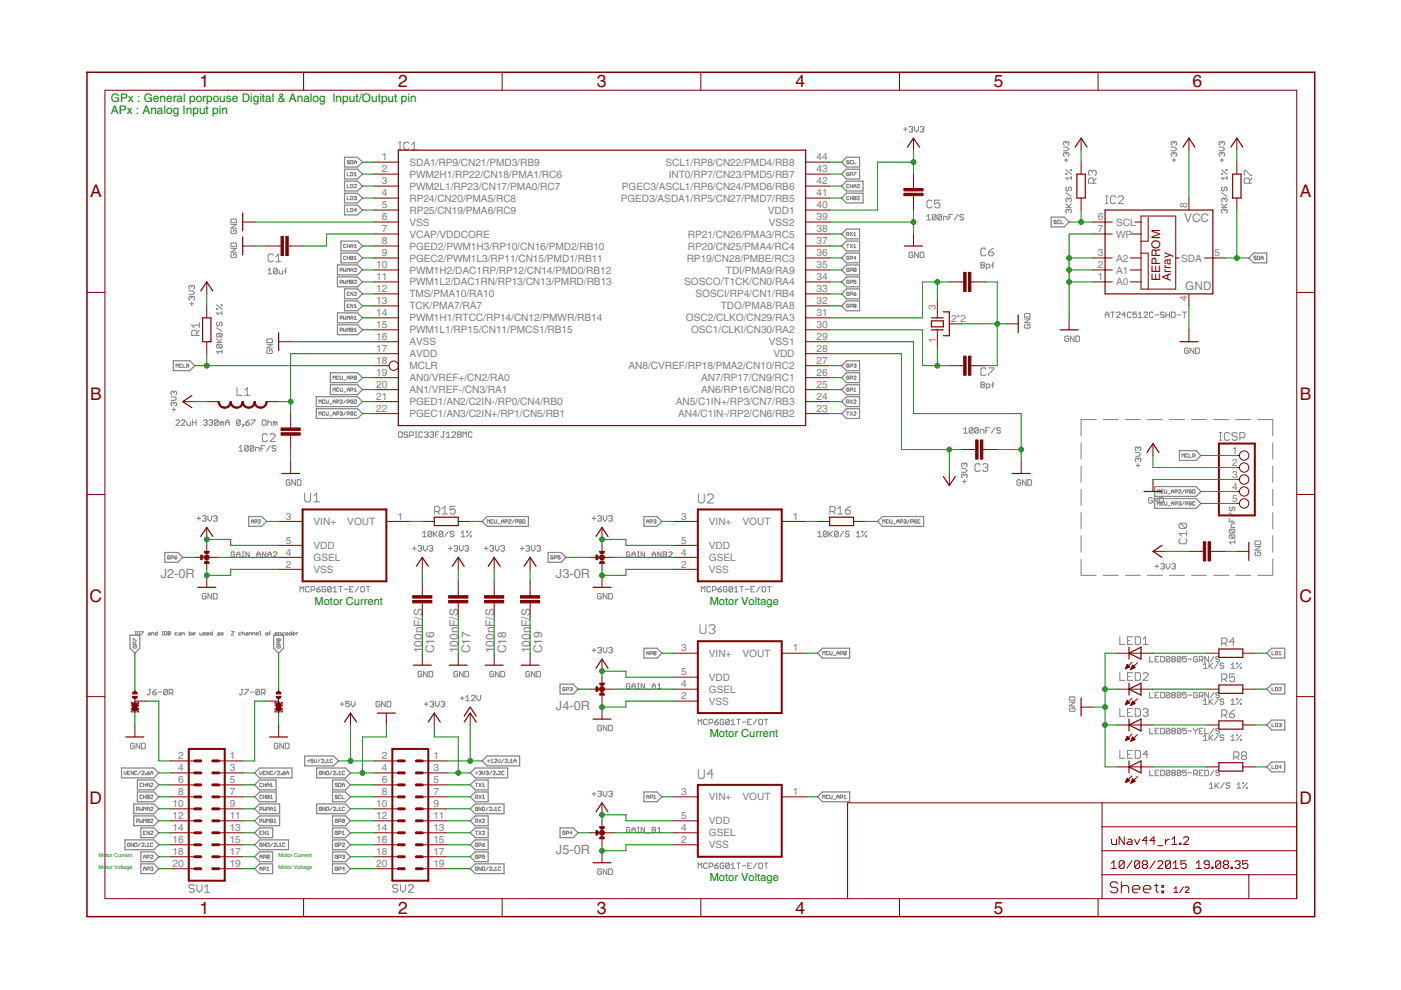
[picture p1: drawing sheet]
<svg xmlns="http://www.w3.org/2000/svg" width="297mm" height="210mm" viewBox="0 0 297 210" stroke-linecap="round" stroke-linejoin="round" font-family="sans-serif">
<defs><g id="words">
<g font-size="4.3" fill="#800000">
<text x="42.3" y="18.5">1</text>
<text x="84.4" y="18.5">2</text>
<text x="126.5" y="18.5">3</text>
<text x="168.6" y="18.5">4</text>
<text x="210.7" y="18.5">5</text>
<text x="252.9" y="18.5">6</text>
<text x="19.1" y="41.9">A</text>
<text x="275.6" y="41.9">A</text>
<text x="19.1" y="84.7">B</text>
<text x="275.6" y="84.7">B</text>
<text x="19" y="127.6">C</text>
<text x="275.5" y="127.6">C</text>
<text x="19" y="170.4">D</text>
<text x="275.5" y="170.4">D</text>
<text x="42.3" y="193.7">1</text>
<text x="84.4" y="193.7">2</text>
<text x="126.5" y="193.7">3</text>
<text x="168.6" y="193.7">4</text>
<text x="210.7" y="193.7">5</text>
<text x="252.9" y="193.7">6</text>
</g>
<g font-size="3.1" fill="#808080">
<text x="34.1" y="122.6">J2-0R</text>
<text x="117.9" y="122.6">J3-0R</text>
<text x="117.9" y="150.6">J4-0R</text>
<text x="117.9" y="181">J5-0R</text>
</g>
<g font-size="2.9" fill="#008000">
<text x="23.5" y="21.7">GPx : General porpouse Digital &amp; Analog Input/Output pin</text>
<text x="23.5" y="24.2">APx : Analog Input pin</text>
</g>
<g font-size="2.9" fill="#808080">
<text x="251.1" y="47.1">VCC</text>
<text x="251.3" y="61.5">GND</text>
<text x="89.5" y="138.5" transform="rotate(-90 89.5 138.5)">100nF/S</text>
<text x="92.1" y="138.5" transform="rotate(-90 92.1 138.5)">C16</text>
<text x="97.2" y="138.5" transform="rotate(-90 97.2 138.5)">100nF/S</text>
<text x="99.7" y="138.5" transform="rotate(-90 99.7 138.5)">C17</text>
<text x="104.8" y="138.5" transform="rotate(-90 104.8 138.5)">100nF/S</text>
<text x="107.3" y="138.5" transform="rotate(-90 107.3 138.5)">C18</text>
<text x="112.4" y="138.5" transform="rotate(-90 112.4 138.5)">100nF/S</text>
<text x="114.9" y="138.5" transform="rotate(-90 114.9 138.5)">C19</text>
</g>
<g font-size="2.9" fill="#800000">
<text x="246" y="59.5" transform="rotate(-90 246 59.5)">EEPROM</text>
<text x="248.3" y="59.5" transform="rotate(-90 248.3 59.5)">Array</text>
</g>
<g font-size="2.7" fill="#008000">
<text x="66.7" y="128.3">Motor Current</text>
<text x="150.5" y="128.3">Motor Voltage</text>
<text x="150.5" y="156.3">Motor Current</text>
<text x="150.5" y="186.7">Motor Voltage</text>
</g>
<g font-size="2.5" fill="#808080">
<text x="80.9" y="34">1</text>
<text x="86.8" y="35.1">SDA1/RP9/CN21/PMD3/RB9</text>
<text x="141.1" y="35.1">SCL1/RP8/CN22/PMD4/RB8</text>
<text x="173.1" y="34">44</text>
<text x="80.9" y="36.6">2</text>
<text x="80.9" y="39.1">3</text>
<text x="80.9" y="41.6">4</text>
<text x="86.8" y="37.7">PWM2H1/RP22/CN18/PMA1/RC6</text>
<text x="86.8" y="40.2">PWM2L1/RP23/CN17/PMA0/RC7</text>
<text x="131.8" y="40.2">PGEC3/ASCL1/RP6/CN24/PMD6/RB6</text>
<text x="141.8" y="37.7">INT0/RP7/CN23/PMD5/RB7</text>
<text x="173.1" y="41.6">41</text>
<text x="173.1" y="39.1">42</text>
<text x="173.1" y="36.6">43</text>
<text x="80.9" y="44.2">5</text>
<text x="80.9" y="46.7">6</text>
<text x="86.8" y="42.8">RP24/CN20/PMA5/RC8</text>
<text x="86.8" y="45.3">RP25/CN19/PMA6/RC9</text>
<text x="86.8" y="47.8">VSS</text>
<text x="131.6" y="42.8">PGED3/ASDA1/RP5/CN27/PMD7/RB5</text>
<text x="162.8" y="45.3">VDD1</text>
<text x="163" y="47.8">VSS2</text>
<text x="173.1" y="46.7">39</text>
<text x="173.1" y="44.2">40</text>
<text x="232.8" y="46.7">6</text>
<text x="236.6" y="47.8">SCL</text>
<text x="251.7" y="44.2" transform="rotate(-90 251.7 44.2)">8</text>
<text x="80.9" y="49.3">7</text>
<text x="80.9" y="51.8">8</text>
<text x="86.8" y="50.4">VCAP/VDDCORE</text>
<text x="86.8" y="52.9">PGED2/PWM1H3/RP10/CN16/PMD2/RB10</text>
<text x="145.8" y="52.9">RP20/CN25/PMA4/RC4</text>
<text x="145.8" y="50.4">RP21/CN26/PMA3/RC5</text>
<text x="173.1" y="51.8">37</text>
<text x="173.1" y="49.3">38</text>
<text x="232.8" y="49.3">7</text>
<text x="236.6" y="50.4">WP</text>
<text x="79.8" y="56.9">10</text>
<text x="79.8" y="59.4">11</text>
<text x="80.9" y="54.3">9</text>
<text x="86.8" y="55.4">PGEC2/PWM1L3/RP11/CN15/PMD1/RB11</text>
<text x="86.8" y="58">PWM1H2/DAC1RP/RP12/CN14/PMD0/RB12</text>
<text x="145.6" y="55.5">RP19/CN28/PMBE/RC3</text>
<text x="153.9" y="58">TDI/PMA9/RA9</text>
<text x="173.1" y="59.4">34</text>
<text x="173.1" y="56.9">35</text>
<text x="173.1" y="54.3">36</text>
<text x="232.8" y="59.4">1</text>
<text x="232.8" y="56.9">2</text>
<text x="232.8" y="54.3">3</text>
<text x="236.6" y="58">A1</text>
<text x="236.6" y="55.4">A2</text>
<text x="250.4" y="55.5">SDA</text>
<text x="257.5" y="54.3">5</text>
<text x="79.8" y="62">12</text>
<text x="79.8" y="64.5">13</text>
<text x="86.8" y="60.5">PWM1L2/DAC1RN/RP13/CN13/PMRD/RB13</text>
<text x="86.8" y="63.1">TMS/PMA10/RA10</text>
<text x="86.8" y="65.6">TCK/PMA7/RA7</text>
<text x="145.1" y="60.5">SOSCO/T1CK/CN0/RA4</text>
<text x="147.5" y="63.1">SOSCI/RP4/CN1/RB4</text>
<text x="152.8" y="65.6">TDO/PMA8/RA8</text>
<text x="173.1" y="64.5">32</text>
<text x="173.1" y="62">33</text>
<text x="198.4" y="65.8" transform="rotate(-90 198.4 65.8)">3</text>
<text x="236.6" y="60.5">A0</text>
<text x="251.7" y="63.8" transform="rotate(-90 251.7 63.8)">4</text>
<text x="79.8" y="67">14</text>
<text x="79.8" y="69.6">15</text>
<text x="86.8" y="68.1">PWM1H1/RTCC/RP14/CN12/PMWR/RB14</text>
<text x="86.8" y="70.7">PWM1L1/RP15/CN11/PMCS1/RB15</text>
<text x="145.4" y="68.1">OSC2/CLKO/CN29/RA3</text>
<text x="146.5" y="70.7">OSC1/CLKI/CN30/RA2</text>
<text x="173.1" y="69.6">30</text>
<text x="173.1" y="67">31</text>
<text x="201.6" y="68.3">2*2</text>
<text x="79.8" y="72.1">16</text>
<text x="79.8" y="74.6">17</text>
<text x="79.8" y="77.2">18</text>
<text x="86.8" y="73.2">AVSS</text>
<text x="86.8" y="75.8">AVDD</text>
<text x="163" y="73.2">VSS1</text>
<text x="164" y="75.8">VDD</text>
<text x="173.1" y="77.2">27</text>
<text x="173.1" y="74.6">28</text>
<text x="173.1" y="72.1">29</text>
<text x="198.4" y="72.7" transform="rotate(-90 198.4 72.7)">1</text>
<text x="79.8" y="79.7">19</text>
<text x="79.8" y="82.3">20</text>
<text x="86.8" y="78.3">MCLR</text>
<text x="86.8" y="80.8">AN0/VREF+/CN2/RA0</text>
<text x="86.8" y="83.4">AN1/VREF-/CN3/RA1</text>
<text x="133.3" y="78.3">AN8/CVREF/RP18/PMA2/CN10/RC2</text>
<text x="148.7" y="83.4">AN6/RP16/CN8/RC0</text>
<text x="148.7" y="80.8">AN7/RP17/CN9/RC1</text>
<text x="173.1" y="82.3">25</text>
<text x="173.1" y="79.7">26</text>
<text x="79.8" y="84.8">21</text>
<text x="79.8" y="87.3">22</text>
<text x="86.8" y="85.9">PGED1/AN2/C2IN-/RP0/CN4/RB0</text>
<text x="86.8" y="88.5">PGEC1/AN3/C2IN+/RP1/CN5/RB1</text>
<text x="143.3" y="85.9">AN5/C1IN+/RP3/CN7/RB3</text>
<text x="143.8" y="88.5">AN4/C1IN-/RP2/CN6/RB2</text>
<text x="173.1" y="87.3">23</text>
<text x="173.1" y="84.8">24</text>
<text x="261.3" y="96.2">1</text>
<text x="261.3" y="98.8">2</text>
<text x="261.3" y="101.3">3</text>
<text x="261.3" y="103.8">4</text>
<text x="261.3" y="106.4">5</text>
<text x="60.6" y="110.2">3</text>
<text x="66.5" y="111.3">VIN+</text>
<text x="73.6" y="111.3">VOUT</text>
<text x="84.3" y="110.2">1</text>
<text x="144.4" y="110.2">3</text>
<text x="150.3" y="111.3">VIN+</text>
<text x="157.4" y="111.3">VOUT</text>
<text x="168.1" y="110.2">1</text>
<text x="60.6" y="117.8">4</text>
<text x="60.6" y="115.3">5</text>
<text x="66.5" y="118.9">GSEL</text>
<text x="66.5" y="116.4">VDD</text>
<text x="144.4" y="117.8">4</text>
<text x="144.4" y="115.3">5</text>
<text x="150.3" y="118.9">GSEL</text>
<text x="150.3" y="116.4">VDD</text>
<text x="60.6" y="120.4">2</text>
<text x="66.5" y="121.5">VSS</text>
<text x="144.4" y="120.4">2</text>
<text x="150.3" y="121.5">VSS</text>
<text x="144.4" y="138.1">3</text>
<text x="144.4" y="143.2">5</text>
<text x="150.3" y="139.2">VIN+</text>
<text x="157.4" y="139.2">VOUT</text>
<text x="168.1" y="138.1">1</text>
<text x="144.4" y="145.7">4</text>
<text x="144.4" y="148.3">2</text>
<text x="150.3" y="146.9">GSEL</text>
<text x="150.3" y="149.4">VSS</text>
<text x="150.3" y="144.3">VDD</text>
<text x="37.8" y="161">2</text>
<text x="48.7" y="161">1</text>
<text x="80.9" y="161">2</text>
<text x="91.9" y="161">1</text>
<text x="37.8" y="163.5">4</text>
<text x="37.8" y="166.1">6</text>
<text x="48.7" y="163.5">3</text>
<text x="48.7" y="166.1">5</text>
<text x="80.9" y="163.5">4</text>
<text x="80.9" y="166.1">6</text>
<text x="91.9" y="163.5">3</text>
<text x="91.9" y="166.1">5</text>
<text x="36.6" y="171.1">10</text>
<text x="36.6" y="173.7">12</text>
<text x="37.8" y="168.6">8</text>
<text x="48.7" y="168.6">7</text>
<text x="48.7" y="171.1">9</text>
<text x="48.7" y="173.7">11</text>
<text x="79.8" y="171.1">10</text>
<text x="79.8" y="173.7">12</text>
<text x="80.9" y="168.6">8</text>
<text x="91.9" y="168.6">7</text>
<text x="91.9" y="171.1">9</text>
<text x="91.9" y="173.7">11</text>
<text x="144.4" y="168.6">3</text>
<text x="144.4" y="173.7">5</text>
<text x="150.3" y="169.7">VIN+</text>
<text x="157.4" y="169.7">VOUT</text>
<text x="168.1" y="168.6">1</text>
<text x="36.6" y="176.2">14</text>
<text x="36.6" y="178.8">16</text>
<text x="48.7" y="176.2">13</text>
<text x="48.7" y="178.8">15</text>
<text x="79.8" y="176.2">14</text>
<text x="79.8" y="178.8">16</text>
<text x="91.9" y="176.2">13</text>
<text x="91.9" y="178.8">15</text>
<text x="144.4" y="176.2">4</text>
<text x="144.4" y="178.8">2</text>
<text x="150.3" y="177.3">GSEL</text>
<text x="150.3" y="179.9">VSS</text>
<text x="150.3" y="174.8">VDD</text>
<text x="36.6" y="181.3">18</text>
<text x="36.6" y="183.8">20</text>
<text x="48.7" y="181.3">17</text>
<text x="48.7" y="183.8">19</text>
<text x="79.8" y="181.3">18</text>
<text x="79.8" y="183.8">20</text>
<text x="91.9" y="181.3">17</text>
<text x="91.9" y="183.8">19</text>
</g>
<g font-size="1.3" fill="#008000">
<text x="21" y="181.7">Mo</text>
<text x="21" y="184.2">Mo</text>
<text x="22.6" y="181.7">tor Current</text>
<text x="22.6" y="184.2">tor Voltage</text>
<text x="59.1" y="181.7">Motor Current</text>
<text x="59.1" y="184.2">Motor Voltage</text>
</g>
</g></defs>
<g fill="none" stroke="#808080" stroke-width=".21">
<path d="M73.6 36.6v.7h.5M73.6 39.1v.7h.5M74.1 34.1l-.4-.1-.1 .2 .4 .2 .1 .2-.1 .1-.4-.1M74.4 34l.4 .1-.1 .6h-.3zM74.4 36.6l.4 .1-.1 .6h-.3zM74.4 39.1l.4 .1-.1 .6h-.3zM75.1 36.8l.3-.2v.7M75.1 34.7v-.5l.3-.2 .2 .2v.5M75.1 39.2l.1-.1 .4 .1-.5 .6h.5M75.1 37.3h.5M75.1 34.4h.5M84.5 31.7h.6"/>
<path d="M84.5 30.1h.6M84.8 30.1v1.6M86.7 30.4l-.3-.3h-.5l-.3 .3v1.1l.3 .2h.5l.3-.2M87.3 30.7l.5-.6v1.6M87.3 31.7h1M180 34.1h-.5l.1 .3 .4 .1-.1 .2-.4-.1M180 39.2l-.1-.1-.4 .1 .1 .6 .4-.1M180 36.7l-.1-.1-.4 .1v.4l.4 .2 .1-.4h-.3M180.3 37h.3l.1-.3-.4-.1v.7M180.3 39.1v.7M180.3 39.5h.4M180.7 34.1h-.4v.5h.4"/>
<path d="M180.7 39.1v.7M181 34v.7h.5M181 36.6h.5l-.5 .7M181 39.8v-.5l.3-.2 .2 .2v.5M181 39.5h.5M181.8 39.2l.1-.1 .3 .1-.4 .6h.4M191.6 27.4h.8M192 27v.8M192.7 27l.2-.2h.4l.2 .2-.2 .4M193.1 27.4h.2M193.3 27.4l.2 .2-.2 .4h-.4l-.2-.2M193.9 26.8v.8l.4 .4 .4-.4v-.8"/>
<path d="M195.1 27l.2-.2h.4l.2 .2-.2 .4M195.5 27.4h.2M195.7 27.4l.2 .2-.2 .4h-.4l-.2-.2M225.5 31.2h.7l.4 .4-.4 .4h-.7M225.7 33.9h.7M226 36.8h.2v.2h-.2zM226 36l1.1 1M226 32.6l-.2-.2-.3 .2v.4l.2 .1M226 32.6l.2-.2 .4 .2v.4l-.2 .1M226 30.2l-.2-.2-.3 .2v.4l.2 .2M226 30.2l.2-.2 .4 .2v.4l-.2 .2M226 30.2v.2"/>
<path d="M226 32.6v.2M226 33.5v.8M226.2 39.7l-.2 .2v.4l.2 .2 .3-.2v-.4l.2-.2h.2l.2 .2v.4l-.2 .2M226.9 36h.2v.2h-.2zM227.1 37.7h-1.1l.4 .4M227.1 37.3v.8M231.6 36.4l.3-.3h.3l.2 .3v.5l-.2 .3M231.6 36.4l-.3-.3h-.2l-.3 .3v.5l.3 .3M231.6 36.4v.3M231.9 38.8v-.8l-.3-.2h-.5l-.3 .2v.8h1.6M232.4 37.8l-.5 .5M248.3 31.2h.8l.4 .4-.4 .4h-.8"/>
<path d="M248.5 33.9h.8M248.9 30.2v.2M248.9 32.6v.2M248.9 33.5v.8M248.9 32.6l-.2-.2-.4 .2v.4l.2 .1M248.9 30.2l-.2-.2-.4 .2v.4l.2 .2M248.9 32.6l.2-.2 .4 .2v.4l-.2 .1M248.9 30.2l.2-.2 .4 .2v.4l-.2 .2M258.5 31.2h.7l.5 .4-.5 .4h-.7M258.7 33.9h.7M259 36.8h.2v.2h-.2zM259 36l1.2 1"/>
<path d="M259.1 32.6l-.2-.2-.4 .2v.4l.2 .1M259.1 32.6l.1-.2 .5 .2v.4l-.3 .1M259.1 30.2l-.2-.2-.4 .2v.4l.2 .2M259.1 30.2l.1-.2 .5 .2v.4l-.3 .2M259.1 30.2v.2M259.1 32.6v.2M259.1 33.5v.8M259.2 39.7l-.2 .2v.4l.2 .2 .4-.2v-.4l.2-.2 .4 .2v.4l-.3 .2M259.9 36h.3v.2h-.3zM260.2 37.3v.8M260.2 37.7h-1.2l.4 .4M263.8 37.2v-1.1h.3l1.1 1.1h.2"/>
<path d="M264.9 38.8v-.8l-.3-.2h-.5l-.3 .2v.8h1.6M265.4 37.8l-.5 .5M49 52.7h1.1l-1.1 .8h1.1M49 47.6h1.1l-1.1 .8h1.1M49.1 53.8l-.1 .3v.3l.1 .2h.8l.2-.2v-.3l-.2-.3h-.3v.5M49.1 46.4h.8l.2 .2v.6h-1.1v-.6zM49.1 48.8l-.1 .2v.4l.1 .2h.8l.2-.2v-.4l-.2-.2h-.3v.4M49.1 51.5h.8l.2 .2v.6h-1.1v-.6zM56.8 57.3l.4-.4v1.2M56.8 58.1h.8M58 54.1l-.3-.2h-.6l-.2 .2v1.1l.2 .3h.6l.3-.3M58.5 54.4l.5-.5v1.6"/>
<path d="M58.5 55.5h1.1M58.8 57.1v.8l-.2 .2h-.4l-.2-.2M58.8 57.1l-.2-.2h-.4l-.2 .2v.8M58.8 57.1l-.8 .8M59.2 57.3v.6l.2 .2h.5v-.8M60.3 57.5h.4M60.7 56.9l-.2 .2v1M72.1 57.3h.4l.1-.3-.5-.1v.7M72.1 59.9h.4l.1-.4-.5-.1v.7M72.9 56.9v.7l.2-.3 .2 .3v-.7M72.9 59.4v.7l.2-.2 .2 .2v-.7M73.3 51.9h-.4l.1 .6 .3-.1"/>
<path d="M73.3 54.4h-.4v.5h.4M73.6 57.6v-.7l.3 .2 .2-.2v.7M73.6 41.6v.8h.5M73.6 44.2v.7h.5M73.6 51.8v.7M73.6 54.3v.7M73.6 52.2h.5M73.6 54.7h.5M74.1 51.8v.7M74.1 54.3v.7M74.4 52.2h.4M74.4 41.6l.4 .2-.1 .6h-.3z"/>
<path d="M74.4 44.2l.4 .1-.1 .6h-.3zM74.4 52.5v-.5l.2-.2 .2 .2v.5M74.4 54.3l.4 .1-.1 .6h-.3zM74.4 57.6v-.5l.2-.2 .2 .2v.5M74.4 59.4l.4 .1-.1 .6h-.3zM74.4 54.7h.3M74.4 57.2h.4M74.4 59.8h.3M75.1 57h.5l-.5 .6h.5M75.1 52.5h.5M75.1 52l.3-.2v.7M75.1 54.6l.3-.3v.7"/>
<path d="M75.1 55h.5M75.1 41.8l.4-.2 .1 .2-.1 .2M75.1 59.5h.5l-.5 .6h.5M75.4 42h.1M75.5 42l.1 .1-.1 .3-.4-.2M75.6 44.5h-.5l.4-.3v.7M179.5 49.7h.4l.1-.3-.5-.1v.7M179.5 51.8h.5M179.7 49.7l.3 .3M179.7 51.8v.7M180 57l-.1-.1-.4 .1 .1 .6 .4-.1v-.3h-.3M180 41.8l-.1-.2-.4 .2 .1 .6 .4-.2"/>
<path d="M180 54.4h-.5v.5l.4 .1 .1-.3h-.3M180 59.5h-.5v.5l.4 .1 .1-.3h-.3M180.3 57.3h.3l.1-.3-.4-.1v.7M180.3 41.6v.8M180.3 54.8h.3l.1-.4-.4-.1v.7M180.3 59.9h.3l.1-.4-.4-.1v.7M180.3 42h.4M180.3 49.3l.4 .7M180.3 51.8l.4 .7M180.7 41.6v.8M180.7 49.3l-.4 .7M180.7 51.8l-.4 .7"/>
<path d="M181 41.6l.5 .2-.1 .6h-.4zM181 52.5h.5M181 42h.4M181 49.5l.3-.2v.7M181 52l.3-.2v.7M181 50h.5M181.5 59.4h-.5v.4l.3-.2 .2 .2-.1 .3-.4-.1M181.5 54.7h-.5l.4-.4v.7M181.5 57l-.4-.1-.1 .6M181.5 57l-.1 .6-.4-.1M181.5 57l-.5 .5M181.8 41.8l.1-.2 .3 .2-.4 .6h.4"/>
<path d="M193.5 53.7l-.2-.2h-.4l-.2 .2v.7l.2 .2h.4l.2-.2v-.3h-.4M194.7 53.5v1.1l-.8-1.1v1.1M195.1 53.5h.6l.2 .2v.7l-.2 .2h-.6zM196.5 45.9l.4-.4v1.1M196.5 46.6h.8M197.6 42.7l-.2-.3h-.6l-.3 .3v1.1l.3 .3h.6l.2-.3M198.5 45.7v.7l-.2 .2h-.4l-.2-.2M198.5 45.7l-.2-.2h-.4l-.2 .2v.7M198.5 45.7l-.8 .7M199.3 42.4h-1.1v.9l.5-.3h.3l.3 .3v.5l-.3 .3h-.6l-.2-.3M199.6 45.7v.7l-.2 .2h-.3l-.3-.2M199.6 45.7l-.2-.2h-.3l-.3 .2v.7"/>
<path d="M199.6 45.7l-.8 .7M200 46.6v-.7h.6l.2 .2v.5M201.2 46.1h.4M202 45.5h-.8v1.1M203.1 45.5l-.7 1.1M204.3 45.7l-.2-.2h-.4l-.2 .2 .2 .4h.4l.2 .1-.2 .4h-.4l-.2-.2M208.1 56.2l-.2-.2 .2-.4h.4l.2 .2-.2 .4M208.1 56.2l-.2 .2 .2 .4h.4l.2-.2-.2-.4M208.1 56.2h.4M209 52.9l-.2-.3h-.6l-.2 .3v1.1l.2 .2h.6l.2-.2M209.1 56.8h.6l.2-.2v-.4l-.2-.2h-.6v1.2M209.6 53.4h.8l.3 .3v.3l-.3 .2h-.5l-.3-.2z"/>
<path d="M210.3 56.2h.4M210.7 55.6l-.2 .2v1M210.7 52.6l-.6 .3-.5 .5M223.9 46.8l-.1-.1-.4 .1 .2 .3 .3 .1-.1 .2-.4-.1M224.7 46.8l-.1-.1-.4 .1v.5l.1 .1 .4-.1M224.9 46.7v.7h.5M226 43.2l.7 .8M226 44h1.1M226 40.9l1.1 .7M226.5 44.6l-.1-.2-.4 .2v.3l.2 .2M226.5 44.6l.2-.2 .4 .2v.3l-.2 .2M226.5 42.2l-.1-.2-.4 .2v.4l.2 .2"/>
<path d="M226.5 42.2l.2-.2 .4 .2v.4l-.2 .2M226.5 42.2v.2M226.5 44.6v.1M227.1 43.2l-.6 .6M234.4 43.2h.5M234.4 41.6h.5M234.7 41.6v1.6M236.6 41.8l-.3-.2h-.6l-.2 .2v1.1l.2 .3h.6l.3-.3M237.1 41.8l.3-.2h.5l.3 .2v.3l-1.1 1.1h1.1M259 44h1.2M259 43.2l.8 .8M259 40.9l1.2 .7"/>
<path d="M259.6 42.2l-.2-.2-.4 .2v.4l.2 .2M259.6 42.2l.2-.2 .4 .2v.4l-.3 .2M259.6 44.6l-.2-.2-.4 .2v.3l.2 .2M259.6 44.6l.2-.2 .4 .2v.3l-.3 .2M259.6 42.2v.2M259.6 44.6v.1M260.2 43.2l-.6 .6M266.3 54.4l-.1-.1-.3 .1 .1 .3 .3 .1-.1 .3-.3-.2M266.6 54.3l.5 .1-.1 .7h-.4zM267.4 54.7h.4M267.4 55.1v-.5l.2-.3 .2 .3v.5M37.3 77.9v-.7l.2 .2 .3-.2v.7"/>
<path d="M38.5 77.3h-.4v.5h.4M38.8 77.2v.7h.5M39.6 77.7h.3l.1-.4-.4-.1v.7M39.8 77.7l.2 .2M40.1 61.7h.8l.3 .4-.3 .4h-.8M40.3 64.4h.7M40.7 60.7v.2M40.7 63v.2M40.7 64v.8M40.7 63l-.2-.2-.4 .2v.4l.2 .2M40.7 60.7l-.2-.2-.4 .2v.4l.2 .2M40.7 63l.2-.2 .3 .2v.4l-.2 .2"/>
<path d="M40.7 60.7l.2-.2 .3 .2v.4l-.2 .2M41.7 71.1v-.8l-.3-.3h-.5l-.3 .3v.8h1.6M42.2 70l-.5 .6M42.2 68.9h-1.6l.6 .6M42.2 68.4v1.1M45.9 65.4h.2v.2h-.2zM45.9 72.6h1.2M45.9 71.8l.8 .8M45.9 69.5l1.2 .8M45.9 64.6l1.2 1M46.1 68.3l-.2 .2v.4l.2 .2 .4-.2v-.4l.2-.2 .4 .2v.4l-.2 .2M46.1 70.7h.8l.2 .2v.3l-.2 .2"/>
<path d="M46.1 73h.8l.2 .2v.4l-.2 .2M46.1 73l-.2 .2v.4l.2 .2h.8M46.1 70.7l-.2 .2v.3l.2 .2h.8M46.1 73l.8 .8M46.1 70.7l.8 .7M46.9 64.6h.2v.2h-.2zM47.1 74.6h-1.2l.4 .4M47.1 66v.8M47.1 74.2v.8M47.1 71.8l-.6 .6M47.1 66.4h-1.2l.4 .4M56.6 73h1.1l-1.1 .8h1.1"/>
<path d="M56.6 72l.2-.2h.8l.1 .2v.6h-1.1zM56.8 74.2l-.2 .2v.4l.2 .2h.8l.1-.2v-.4l-.1-.2h-.4v.4M71.8 79.8h-.4v.5h.4M72.1 70l.5-.1-.1-.3h-.4v.7M72.1 67.5l.5-.1-.1-.4h-.4v.7M72.1 79.7v.6l.1 .1 .4-.1v-.6M72.9 67v.7l.2-.2 .2 .2v-.7M72.9 69.6v.7l.2-.3 .2 .3v-.7M73.6 64.9h.3M73.6 60.1v-.7l.3 .2 .2-.2v.7M73.6 67.7v-.7l.3 .3 .2-.3v.7M73.6 70.3v-.7l.3 .2 .2-.2v.7"/>
<path d="M73.6 62.3h.3M74.1 64.5h-.5v.7h.5M74.1 62h-.5v.7h.5M74.4 69.6l.4 .1-.1 .6h-.3zM74.4 67.7v-.4l.2-.3 .2 .3v.4M74.4 67.4h.4M74.4 69.9h.3M74.8 62v.7l-.4-.7v.7M74.8 64.5v.7l-.4-.7v.7M75.1 65.2h.5M75.1 64.7l.3-.2v.7M75.1 67.3l.3-.3v.7"/>
<path d="M75.1 69.8l.3-.2v.7M75.1 67.7h.5M75.1 70.3h.5M75.1 62.1h.5l-.5 .6h.5M75.6 79.8h-.5v.5M75.6 79.8v.5h-.5M75.6 79.8l-.5 .5M180 62.1h-.5v.4l.4 .2 .1-.4h-.3M180 64.6h-.5v.5l.4 .1 .1-.3h-.3M180 77.3h-.5v.5l.4 .1 .1-.4h-.3M180 79.8h-.5v.5l.4 .1 .1-.3h-.3M180.3 62.4h.3l.1-.3-.4-.1v.7"/>
<path d="M180.3 65h.3l.1-.4-.4-.1v.7M180.3 77.7h.3l.1-.4-.4-.1v.7M181 79.8h.5l-.5 .6h.5M181 62.3h.4l.1 .2-.4 .2zM181 77.3l.4-.1v.3M181.1 64.9l-.1-.2 .1-.2 .4 .1-.1 .3M181.1 64.9l-.1 .1 .1 .2 .4-.1-.1-.2M181.1 64.9h.3M181.3 77.5h.1M181.4 77.5v.4l-.4-.1M181.5 62l-.5 .3M209 78.3l-.2-.3h-.6l-.2 .3v1.1l.2 .2h.6l.2-.2"/>
<path d="M209.6 78h1.1v.3l-1.1 1.1v.2M217.2 67.6h1.2l-1.2 .8h1.2M217.4 68.8l-.2 .2v.4l.2 .2h.8l.2-.2v-.4l-.2-.2h-.4v.4M217.4 66.5h.8l.2 .2v.5h-1.2v-.5zM226.5 71.4l-.1-.2h-.4l-.2 .2v.8l.2 .2h.4l.1-.2v-.4h-.4M227.7 71.2v1.2l-.8-1.2v1.2M228.1 71.2h.6l.2 .2v.8l-.2 .2h-.6zM234.4 67.3v-.8l.3-.3 .4 .3v.8M234.4 66.8h.7M235.5 66.2h.8M235.9 66.2v1.1M236.7 66.4l.2-.2h.4l.2 .2v.1l-.8 .8h.8"/>
<path d="M238.6 66.8h-.8l.6-.6v1.1M239.8 66.4l-.2-.2h-.4l-.2 .2v.7l.2 .2h.4l.2-.2M241 66.2h-.8v.6l.4-.3 .4 .3v.3l-.2 .2h-.4l-.2-.2M241.4 67.3h.7M241.4 66.5l.3-.3v1.1M242.5 66.4l.2-.2h.4l.2 .2v.1l-.8 .8h.8M244.5 66.4l-.2-.2h-.4l-.2 .2v.7l.2 .2h.4l.2-.2M244.9 66.8h.8M246.8 66.4l-.2-.2h-.4l-.2 .2 .2 .4h.4l.2 .2-.2 .3h-.4l-.2-.2M247.2 66.8h.8M247.2 66.2v1.1M248 66.2v1.1"/>
<path d="M248.4 66.2h.6l.2 .2v.7l-.2 .2h-.6zM249.6 66.8h.7M250.7 66.2h.8M251.1 66.2v1.1M251.9 74l-.2-.2h-.3l-.2 .2v.8l.2 .2h.3l.2-.2v-.4h-.4M253.1 73.8v1.2l-.8-1.2v1.2M253.5 73.8h.6l.2 .2v.8l-.2 .2h-.6zM36.3 84.1h.7l.4 .4-.4 .4h-.7M36.4 86.8h.8M36.9 83.2v.2M36.9 85.5v.2M36.9 86.5v.7"/>
<path d="M36.9 85.5l-.2-.2-.4 .2v.4l.1 .2M36.9 83.2l-.2-.2-.4 .2v.3l.1 .2M36.9 85.5l.1-.2 .4 .2v.4l-.2 .2M36.9 83.2l.1-.2 .4 .2v.3l-.2 .2M37.3 89.2l.2-.2h.4l.2 .2v.2l-.8 .8h.8M38.5 89.2l.2-.2h.4l.1 .2v.2l-.7 .8h.7M39.6 89.4v.6l.2 .2h.6v-.8M40.8 89v1.2M40.8 89.6h.8M41.6 89v1.2M43.1 89.2l.2-.2h.4l.2 .2-.2 .4M43.5 89.6h.2"/>
<path d="M43.7 89.6l.2 .2-.2 .4h-.4l-.2-.2M44.3 89.2l.2-.2h.4l.2 .2-.2 .4M44.7 89.6h.2M44.9 89.6l.2 .2-.2 .4h-.4l-.2-.2M46.2 89.2v.8l-.1 .2h-.4l-.2-.2M46.2 89.2l-.1-.2h-.4l-.2 .2v.8M46.2 89.2l-.7 .8M47 89.6l-.3-.2v.8M47 89.6v.6M47 89.6l.2-.2 .2 .2v.6M47.8 89.6h.8M47.8 90.2v-.8l.4-.4 .4 .4v.8"/>
<path d="M50.2 82.2v1.6h1.2M50.7 94.9l.4-.4v1.2M50.7 95.7h.8M50.9 89.2l-.2-.2h-.3l-.2 .2v.8M50.9 89.2v.8l-.2 .2h-.3l-.2-.2M50.9 89.2l-.7 .8M51.5 90h.2v.2h-.2zM51.7 90.2l-.4 .4M51.9 83.8h1.1M51.9 82.7l.5-.5v1.6M52.1 89.6h.6l.2 .4-.2 .2h-.4l-.2-.2zM52.6 94.7v.8l-.2 .2h-.4l-.1-.2"/>
<path d="M52.6 94.7l-.2-.2h-.4l-.1 .2v.8M52.6 94.7l-.7 .8M52.9 89l-.8 .6M53.3 89h.8v.2l-.8 .8v.2M53.8 94.7v.8l-.2 .2h-.4l-.2-.2M53.8 94.7l-.2-.2h-.4l-.2 .2v.8M53.8 94.7l-.8 .8M54.2 95.7v-.8h.6l.2 .2v.6M55.4 95.1h.4M55.6 89.2l.2-.2h.4l.2 .2v.8l-.2 .2h-.4l-.2-.2zM56.1 94.5h-.7v1.2M56.7 92.2l-.3-.2h-.5l-.3 .2v1.1l.3 .3h.5l.3-.3"/>
<path d="M56.8 89.6l.2-.2h.4l.2 .2v.6M56.8 89v1.2M57.3 92.2l.2-.2h.6l.2 .2v.3l-1 1.1h1M57.3 94.5l-.8 1.2M58.3 89.6l-.3-.2v.8M58.3 89.6v.6M58.3 89.6l.2-.2 .2 .2v.6M58.5 94.7l-.2-.2h-.4l-.2 .4 .2 .2h.4l.2 .4-.2 .2h-.4l-.2-.2M67.6 85.5v-.7l.3 .2 .2-.2v.7M67.6 88.1v-.8l.3 .3 .2-.3v.8M68.9 84.9l-.2-.1-.3 .1v.5h.5M68.9 87.5l-.2-.2-.3 .2 .1 .6 .4-.2"/>
<path d="M69.1 84.8l.1 .7 .4-.1v-.6M69.1 87.3l.1 .8 .4-.2v-.6M69.9 85.6h.4M69.9 88.2h.4M70.6 80.4v-.7l.2 .3 .3-.3v.7M70.6 83v-.7l.2 .2 .3-.2v.7M70.6 85.5v-.5l.2-.2 .3 .2v.5M70.6 88.1v-.5l.2-.3 .3 .3v.5M70.6 85.2h.5M70.6 87.7h.5M71.4 85.3l.4-.1-.1-.4h-.3v.7M71.4 87.8l.4-.1-.1-.4h-.3v.8"/>
<path d="M71.8 82.4h-.4v.5h.4M72.1 82.3v.6l.1 .1 .4-.1v-.6M72.1 84.9l.1-.1 .4 .1-.5 .6h.5M72.1 87.5l.4-.2v.4M72.3 87.7h.2M72.5 87.7v.4l-.4-.2M72.9 80.6h.4M72.9 83.1h.4M73.3 84.8l-.4 .7M73.3 87.3l-.4 .8M73.6 85.3l.5-.1-.1-.4h-.4v.7M73.6 83v-.5l.3-.2 .2 .2v.5"/>
<path d="M73.6 80.4v-.4l.3-.3 .2 .3v.4M73.6 87.8l.5-.1-.1-.4h-.4v.8M73.6 80.1h.5M73.6 82.6h.5M74.4 80.2l.4-.1-.1-.4h-.3v.7M74.4 82.7l.4-.1-.1-.3h-.3v.7M74.8 84.9l-.1-.1-.3 .1v.5l.3 .1 .1-.3h-.2M74.8 87.5l-.1-.2-.3 .2v.4l.3 .2 .1-.4h-.2M75.1 83h.5M75.1 84.8l.5 .1-.1 .6h-.4zM75.1 82.5l.3-.2v.7M75.6 87.5l-.1-.2-.4 .2 .1 .6 .4-.2"/>
<path d="M84.5 91.6h.6l.2 .2v.7l-.2 .2h-.6zM86.5 91.8l-.2-.2h-.4l-.2 .3 .2 .2h.4l.2 .4-.2 .2h-.4l-.2-.2M86.8 92.3h.6l.2-.2v-.3l-.2-.2h-.6v1.1M88 92.7h.4M88 91.6h.4M88.2 91.6v1.1M89.6 91.8l-.2-.2h-.4l-.2 .2v.7l.2 .2h.4l.2-.2M90 91.8l.2-.2h.4l.1 .2-.1 .3M90.4 92.1h.2M90.6 92.1l.1 .2-.1 .4h-.4l-.2-.2M91.1 91.8l.2-.2h.4l.2 .2-.2 .3M91.5 92.1h.2"/>
<path d="M91.7 92.1l.2 .2-.2 .4h-.4l-.2-.2M92.3 92.1h.4M93.1 91.6h-.8v1.1M93.9 91.6h.4M94.1 91.6v.9l-.2 .2-.4-.2M94.7 92.7h.7M94.7 91.9l.3-.3v1.1M95.8 91.8l.2-.2h.4l.2 .2v.1l-.8 .8h.8M97.2 92.1l-.2 .2 .2 .4h.4l.2-.2-.2-.4M97.2 92.1l-.2-.2 .2-.3h.4l.2 .2-.2 .3M97.2 92.1h.4M98.1 92.7v-1.1l.5 .3 .3-.3v1.1"/>
<path d="M100.1 91.8l-.2-.2h-.4l-.2 .2v.7l.2 .2h.4l.2-.2M179.5 85.3h.4l.1-.4-.5-.1v.7M179.5 87.3h.5M179.7 85.3l.3 .2M179.7 87.3v.8M180 82.4h-.5v.5l.4 .1 .1-.4h-.3M180.3 80.2h.3l.1-.4-.4-.1v.7M180.3 82.7h.3l.1-.3-.4-.1v.7M180.3 84.8l.4 .7M180.3 87.3l.4 .8M180.7 84.8l-.4 .7M180.7 87.3l-.4 .8"/>
<path d="M181 83h.5M181 84.9l.1-.1 .4 .1-.5 .6h.5M181 87.5l.1-.2 .4 .2-.5 .6h.5M181 82.5l.3-.2v.7M203.9 99.4h.8l.3 .4-.3 .3h-.8M204.3 91.1l.4-.4v1.1M204.3 91.8h.8M204.4 98.4v.2M204.4 98.4l-.1-.2-.4 .2v.4l.2 .2M204.4 98.4l.3-.2 .3 .2v.4l-.1 .2M206.3 90.9v.8l-.2 .1h-.4l-.2-.1M206.3 90.9l-.2-.2h-.4l-.2 .2v.8"/>
<path d="M206.3 90.9l-.8 .8M207.4 90.9v.8l-.2 .1h-.3l-.2-.1M207.4 90.9l-.2-.2h-.3l-.2 .2v.8M207.4 90.9l-.7 .8M207.8 98.6l-.3-.3h-.5l-.3 .3v1.1l.3 .2h.5l.3-.2M207.8 91.8v-.7h.6l.2 .1v.6M208.1 81.6l-.2-.2 .2-.4h.4l.2 .2-.2 .4M208.1 81.6l-.2 .2 .2 .4h.4l.2-.2-.2-.4M208.1 81.6h.4M208.4 98.6l.2-.3h.6l.2 .3v.2l-.2 .3M208.9 99.1h.3M209 91.2h.4"/>
<path d="M209.1 82.2h.6l.2-.2v-.4l-.2-.2h-.6v1.2M209.2 99.1l.2 .3v.3l-.2 .2h-.6l-.2-.2M209.8 90.7h-.8v1.1M210.3 81.6h.4M210.7 81l-.2 .2v1M210.9 90.7l-.7 1.1M212.1 90.9l-.2-.2h-.4l-.2 .2 .2 .3h.4l.2 .2-.2 .4h-.4l-.2-.1M229.2 93.9v3.4M229.2 98.8v3.5M232.4 89h-3.2v3.4M233.9 89h3.2M238.6 89h3.2"/>
<path d="M240.7 95.9h.8l.4 .5-.4 .3h-.8M240.9 98.7h.8M241.3 95v.2M241.3 97.3v.2M241.3 98.3v.8M241.3 97.3l-.2-.2-.4 .2v.4l.2 .2M241.3 95l-.2-.2-.4 .2v.4l.2 .2M241.3 97.3l.2-.2 .4 .2v.4l-.2 .2M241.3 95l.2-.2 .4 .2v.4l-.2 .2M243.3 89h3.1M247.9 89h3.2M250.6 97v-.8l.3 .3 .2-.3v.8"/>
<path d="M251.9 96.4l-.2-.2-.3 .2 .1 .6 .4-.2M252.1 96.2v.8h.5M252.6 89h3.2M252.9 96.7h.3l.2-.3-.5-.2v.8M253.1 96.7l.3 .3M257.3 89h3.2M258.5 93.3h.5M258.5 91.7h.5M258.8 91.7v1.6M260.7 92l-.3-.3h-.5l-.3 .3v1.1l.3 .2h.5l.3-.2M262 89h3.2M262.3 92l-.3-.3h-.5l-.3 .3v.2l.3 .3h.5l.3 .3v.3l-.3 .2h-.5l-.3-.2"/>
<path d="M262.9 92.8h.8l.2-.3v-.5l-.2-.3h-.8v1.6M266.7 89h3.2v3.4M269.9 93.9v3.4M269.9 98.8v3.5M36 117.9l-.1-.1-.4 .1v.5l.4 .1 .1-.3h-.2M36.3 118.3h.3l.1-.4-.4-.1v.7M37 118.2h.4l.1 .2-.4 .1zM37.5 117.8l-.5 .4M41.7 109.9h.8M42.1 109.5v.8M42.9 109.5l.2-.2h.4l.2 .2-.2 .4M43.3 109.9h.2"/>
<path d="M43.5 109.9l.2 .2-.2 .4h-.4l-.2-.2M44.1 109.3v.8l.4 .4 .4-.4v-.8M45.3 109.5l.1-.2h.4l.2 .2-.2 .4M45.6 109.9h.2M45.8 109.9l.2 .2-.2 .4h-.4l-.1-.2M49.7 117.2l-.1-.2h-.4l-.2 .2v.7l.2 .2h.4l.1-.2v-.4h-.3M50.2 117.5h.7M50.2 118.1v-.7l.3-.4 .4 .4v.7M51.4 117h.3M51.4 118.1h.3M51.5 117v1.1M52.8 117v1.1l-.7-1.1v1.1"/>
<path d="M53.3 110.9v-.5l.2-.2 .3 .2v.5M53.3 110.6h.5M53.3 118.3h.7M54 110.7h.4l.1-.4-.5-.1v.7M54.5 118.1v-.7l.3-.4 .4 .4v.7M54.5 117.5h.7M54.8 110.3h.5l-.5 .6h.5M56.3 117v1.1l-.7-1.1v1.1M56.8 118.1v-.7l.4-.4 .3 .4v.7M56.8 117.5h.7M58 117.2l.1-.2 .6 .2v.2l-.7 .7h.7M61.5 101.9l-.2-.2h-.4l-.2 .2v.8l.2 .2h.4l.2-.2v-.4h-.4"/>
<path d="M62.6 101.7v1.2l-.7-1.2v1.2M63 101.7h.6l.2 .2v.8l-.2 .2h-.6zM64.6 104.5v1.6l.3 .3h.7l.2-.3v-1.6M66.5 105.2l.6-.7v1.9M66.5 106.4h1.3M87.5 116.3h.7M87.8 115.9v.7M88.6 115.9l.2-.2h.4l.2 .2-.2 .4M89 116.3h.2M89.2 116.3l.2 .2-.2 .4h-.4l-.2-.3M89.6 113l.4-.4v1.2M89.6 113.8h.8"/>
<path d="M89.8 115.7v.8l.4 .4 .4-.4v-.8M91 115.9l.2-.2h.3l.2 .2-.2 .4M91.4 116.3h.1M91.5 112.8l-.1-.2h-.4l-.2 .2v.8M91.5 112.8v.8l-.1 .2h-.4l-.2-.2M91.5 112.8l-.7 .8M91.5 116.3l.2 .2-.2 .4h-.3l-.2-.3M91.9 112.6v1.2M92.1 113.2l.6 .6M92.2 108.4h.8l.2-.2v-.6l-.2-.2h-.8v1.6M92.7 112.6l-.8 .8M92.7 108.4l.5 .6"/>
<path d="M93.8 107.9l.5-.5v1.6M93.8 109h1.1M93.9 112.8l-.2-.2h-.4l-.2 .2v.8M93.9 112.8v.8l-.2 .2h-.4l-.2-.2M93.9 112.8l-.8 .8M95.1 112.6l-.8 1.2M95.1 116.3h.8M95.5 115.9v.7M96.2 112.8l-.2-.2h-.4l-.2 .2 .2 .4h.4l.2 .2-.2 .4h-.4l-.2-.2M96.2 115.9l.2-.2h.4l.2 .2-.2 .4M96.5 107.4h-1.1v.8l.6-.3h.2l.3 .3v.5l-.3 .3h-.5l-.3-.3M96.6 116.3h.2"/>
<path d="M96.8 116.3l.2 .2-.2 .4h-.4l-.2-.3M97.4 115.7v.8l.4 .4 .4-.4v-.8M97.8 113l.4-.4v1.2M97.8 113.8h.8M98.6 115.9l.2-.2h.4l.2 .2-.2 .4M99 112.6h.1v.2h-.1zM99 116.3h.2M99.2 116.3l.2 .2-.2 .4h-.4l-.2-.3M99.7 113.6h.2v.2h-.2zM99.9 112.6l-.9 1.2M102.7 116.3h.8M103.1 115.9v.7"/>
<path d="M103.3 110.9v-.7l.3 .2 .2-.2v.7M103.9 115.9l.2-.2h.4l.1 .2-.1 .4M104.2 116.3h.3M104.5 116.3l.1 .2-.1 .4h-.4l-.2-.3M104.6 110.3h-.5v.5h.5M104.8 110.2v.6l.1 .1 .4-.1v-.6M105 115.7v.8l.4 .4 .4-.4v-.8M105.6 111h.5M106.2 115.9l.2-.2h.4l.2 .2-.2 .4M106.3 110.9v-.5l.3-.2 .2 .2v.5M106.3 110.6h.5M106.6 116.3h.2"/>
<path d="M106.8 116.3l.2 .2-.2 .4h-.4l-.2-.3M107.1 110.7h.3l.1-.4-.4-.1v.7M107.8 110.3h.5l-.5 .6h.5M109.1 110.2l-.5 .7M109.3 110.7h.4l.1-.4-.5-.1v.7M110.3 116.3h.8M110.6 110.3h-.6v.5l.4 .1 .2-.3h-.3M110.7 115.9v.7M110.8 110.2l.5 .1-.1 .6h-.4zM111.5 115.9l.2-.2h.4l.2 .2-.2 .4M111.9 116.3h.2M112.1 116.3l.2 .2-.2 .4h-.4l-.2-.3"/>
<path d="M112.6 115.7v.8l.5 .4 .3-.4v-.8M113.8 115.9l.2-.2h.4l.2 .2-.2 .4M114.2 116.3h.2M114.4 116.3l.2 .2-.2 .4h-.4l-.2-.3M117.3 117.9l-.2-.1-.3 .1 .1 .6 .4-.1v-.2h-.3M117.5 118.3l.5-.1-.1-.4h-.4v.7M118.7 117.8h-.4v.4l.2-.2 .2 .2-.1 .3-.3-.1M125.6 109.9h.7M125.9 109.5v.8M126.7 109.5l.2-.2h.4l.2 .2-.2 .4M127.1 109.9h.2M127.3 109.9l.2 .2-.2 .4h-.4l-.2-.2"/>
<path d="M127.9 109.3v.8l.4 .4 .4-.4v-.8M129.1 109.5l.1-.2h.4l.2 .2-.2 .4M129.5 109.9h.1M129.6 109.9l.2 .2-.2 .4h-.4l-.1-.2M133.5 117.2l-.2-.2h-.3l-.2 .2v.7l.2 .2h.3l.2-.2v-.4h-.3M134 117.5h.7M134 118.1v-.7l.3-.4 .4 .4v.7M135.1 117h.4M135.1 118.1h.4M135.3 117v1.1M136.7 117v1.1l-.8-1.1v1.1M137.1 110.6h.5"/>
<path d="M137.1 118.3h.7M137.1 110.9v-.5l.2-.2 .3 .2v.5M137.8 110.7h.4l.1-.4-.5-.1v.7M138.3 117.5h.7M138.3 118.1v-.7l.3-.4 .4 .4v.7M138.6 110.3l.4-.1v.4M138.8 110.6h.2M139 110.6v.3l-.4-.1M140.1 117v1.1l-.7-1.1v1.1M140.6 117h.5l.2 .2-.2 .3 .2 .4-.2 .2h-.5zM140.6 117.5h.5M141.8 117.2l.2-.2h.3l.2 .2v.2l-.7 .7h.7"/>
<path d="M148.1 104.8v1.5l.3 .3h.6l.3-.3v-1.5M150 105.1l.3-.3h.6l.3 .3v.3l-1.2 1.2h1.2M173.4 113.8h.8M173.4 113l.4-.4v1.2M175.3 112.8v.8l-.1 .2h-.4l-.2-.2M175.3 112.8l-.1-.2h-.4l-.2 .2v.8M175.3 112.8l-.7 .8M175.7 112.6v1.2M175.9 113.2l.6 .6M176 108.4h.8l.3-.2v-.6l-.3-.2h-.8v1.6M176.5 112.6l-.8 .8M176.5 108.4l.6 .6"/>
<path d="M177.6 109h1.1M177.6 107.9l.5-.5v1.6M177.7 112.8v.8l-.2 .2h-.4l-.2-.2M177.7 112.8l-.2-.2h-.4l-.2 .2v.8M177.7 112.8l-.8 .8M178.9 112.6l-.8 1.2M179.2 108.2h.8l.3 .2v.3l-.3 .3h-.5l-.3-.3zM180 112.8l-.2-.2h-.3l-.3 .2 .3 .4h.3l.2 .2-.2 .4h-.3l-.3-.2M180.3 107.4l-1.1 .8M181.6 113.8h.8M181.6 113l.4-.4v1.2M182.8 112.6h.1v.2h-.1z"/>
<path d="M183.5 113.6h.2v.2h-.2zM183.7 112.6l-.9 1.2M187.1 110.9v-.7l.3 .2 .2-.2v.7M188.4 110.3h-.5v.5h.5M188.6 110.2v.6l.1 .1 .4-.1v-.6M189.4 111h.5M190.1 110.6h.5M190.1 110.9v-.5l.3-.2 .2 .2v.5M190.9 110.7h.3l.2-.4-.5-.1v.7M191.6 110.3l.4-.1 .1 .1-.1 .3M191.9 110.6h.1M192 110.6l.1 .1-.1 .2-.4-.1"/>
<path d="M192.8 110.2l-.4 .7M193.1 110.7h.4l.1-.4-.5-.1v.7M194.4 110.3h-.5v.5l.3 .1 .2-.3h-.3M195.1 110.3h-.5v.5h.5M204.1 102.1h.8M204.4 100.7l-.1-.2-.4 .2v.4l.2 .2M204.4 100.7v.2M204.4 101.7v.8M204.4 100.7l.3-.2 .3 .2v.4l-.1 .2M216.4 101.9l-.2-.2h-.4l-.2 .2v.8l.2 .2h.4l.2-.2v-.4h-.4M217.6 101.7v1.2l-.8-1.2v1.2M217.9 101.7h.6l.2 .2v.8l-.2 .2h-.6z"/>
<path d="M229.2 118.6v3.4h3.2M229.2 103.8v3.4M229.2 108.7v3.4M229.2 113.6v3.5M244.3 105.7l-.2-.2h-.4l-.2 .2v.8l.2 .2h.4l.2-.2v-.4h-.4M245.3 119.7v.8M245.4 104.6v-.8l.2 .3 .3-.3v.8M245.5 105.5v1.2l-.8-1.2v1.2M245.9 106.4l-.3 .2-.2-.2v.7M246.1 119.7l.2-.2h.4l.2 .2-.2 .4M246.6 103.9h-.5v.6h.5M246.6 106.5h-.5v.5h.5"/>
<path d="M246.7 106.5v-.8l-.2-.2h-.6v1.6M246.7 106.5l-.2 .2h-.6M246.9 103.8v.7l.1 .1 .4-.1v-.7M246.9 106.4v.6l.1 .1 .4-.1v-.6M247.2 119.5v.8l.4 .3 .4-.3v-.8M247.6 104.7h.5M247.6 107.2h.5M248.4 104.6v-.5l.2-.3 .3 .3v.5M248.4 107.1v-.5l.2-.2 .3 .2v.5M248.4 104.2h.5M248.4 106.7h.5M248.4 119.7l.2-.2h.4l.2 .2-.2 .4"/>
<path d="M249.1 104.3h.4l.1-.4-.5-.1v.8M249.1 106.9h.4l.1-.4-.5-.1v.7M249.9 106.5l.3-.1 .2 .1-.2 .2M249.9 103.9h.5l-.5 .7h.5M250.1 106.7h.1M250.2 106.7l.2 .2-.2 .2-.3-.1M250.3 114.2l-.3 .3v.5l.3 .3h1.1l.2-.3v-.5l-.2-.3M250.3 110.9l-.3 .3v.6l.3 .2h1.1M250.3 110.9h1.1l.2 .3v.6l-.2 .2M250.3 110.9l1.1 1.1M251.1 103.8l-.5 .8M251.1 106.4l-.5 .7"/>
<path d="M251.4 106.9h.3l.2-.4-.5-.1v.7M251.4 104.3h.3l.2-.4-.5-.1v.8M251.6 112.6v1.1M251.6 113.1h-1.6l.5 .6M252.6 106.5h-.5l.1 .6 .4-.1v-.3h-.2M252.6 103.9h-.5l.1 .7 .4-.1v-.3h-.2M252.9 103.8l.5 .1-.2 .7h-.3zM253.4 106.5h-.5v.5h.5M260.6 109.9v.8h1.2M260.6 108.7l1.2 .8M260.8 107.5l-.2 .2v.4l.4 .2 .2-.2v-.4l.4-.2 .2 .2v.4l-.2 .2M260.8 112.2h.8l.2 .2v.4l-.2 .2"/>
<path d="M260.8 113.4h.8l.2 .2v.4l-.2 .2M260.8 113.4l-.2 .2v.4l.2 .2h.8M260.8 112.2l-.2 .2v.4l.2 .2h.8M260.8 113.4l.8 .8M260.8 112.2l.8 .8M261.2 110.3v.4M261.8 114.9h-1.2l.4 .4M261.8 114.6v.7M261.8 111h-.6l-.2 .2v.6h.8M266.1 115.9h1.2l-1.2 .7h1.2M266.3 117l-.2 .2v.4l.2 .2h.8l.2-.2v-.4l-.2-.2h-.4v.4M266.3 114.7h.8l.2 .2v.6h-1.2v-.6z"/>
<path d="M269.9 103.8v3.4M269.9 108.7v3.4M269.9 113.6v3.5M269.9 118.6v3.4h-3.2M28.2 135.9v-.5l.8 .5M28.3 136.9l-.1 .1 .1 .4 .7-.1-.1-.4h-.3v.3M28.6 134.6h.3M28.6 133.9h.3M28.7 136.7l-.1-.5-.4 .1v.4h.8M28.8 133.9v.7M29.1 134l.2-.1 .3 .1-.1 .6-.4-.1zM29.9 133.9h.5l-.5 .7"/>
<path d="M31.5 134.2l.4 .1v.3h-.4l-.1-.1 .1-.1h.4M32.1 134.6v-.4h.4l.1 .4M33.4 133.9v.7h-.4l-.1-.3 .5-.1M34.4 134.6h.2M34.4 133.9h.2M34.5 133.9v.7M35 133.9l.4 .1-.2 .6-.3-.1zM35.7 134.3v.3l.4-.1-.1-.2M35.7 134.3v-.4l.4 .1-.1 .3M35.7 134.3h.3M37.6 134.2l-.5 .1 .1 .3h.4M38 134.2l.4 .1v.3h-.4l-.1-.1 .1-.1h.4"/>
<path d="M38.6 134.6v-.4h.4l.1 .4M40.1 133.9v.7l.5-.1-.1-.3h-.4M40.9 134.4h.4l-.1-.2-.3 .1 .1 .3h.2M42.4 134.2l.1 .4h.3v-.4M43.6 134.2l-.5 .1 .4 .1v.2h-.4M43.7 126l-.2-.2h-.4l-.2 .2v.8l.2 .2h.4l.2-.2v-.4h-.4M43.9 134.4h.4l-.1-.2-.3 .1 .1 .3h.2M44.9 125.8v1.2l-.8-1.2v1.2M45.1 133.9v.7l-.5-.1 .1-.3h.4M45.3 125.8h.5l.2 .2v.8l-.2 .2h-.5zM46.2 134.2l.4 .1v.3h-.4v-.2h.4M47.3 134.2h-.3l-.2 .1 .5 .2-.5 .1"/>
<path d="M49.1 133.9h.5l-.5 .6v.1h.5M51.1 134.2l-.5 .1 .1 .3h.4M51.3 134.3l.4-.1 .1 .4M51.3 133.9v.7M52.2 134.2l.4 .1v.3h-.4l-.1-.1 .1-.1h.4M52.8 134.6v-.4h.4l.1 .4M53.6 134.6v-.4h.4l.1 .4M54.3 134.4h.5l-.1-.2-.4 .1 .1 .3h.3M55.1 134.6h.2M55.1 133.9h.1v.7M56.5 134.2l.3 .1-.1 .3-.4-.1zM57.1 134.3h.2"/>
<path d="M57.3 133.9l-.1 .7M58.3 134.4h.5l-.1-.2-.4 .1 .1 .3h.3M58.8 136.9l-.1 .1 .1 .4 .6-.1-.1-.4h-.2v.3M59.1 134.6v-.4h.3l.2 .4M59.1 135.6l-.2-.2-.2 .2 .1 .3 .3-.1M59.1 135.6l.1-.2 .2 .2-.1 .3-.2-.1M59.1 135.6v.2M59.2 136.7l-.1-.5-.4 .1v.4h.7M60.3 134.2l-.5 .1 .1 .3h.4M60.7 134.2l.3 .1-.1 .3-.3-.1zM61.8 133.9v.7l-.5-.1 .1-.3h.4M62.1 134.4h.4l-.1-.2-.3 .1 .1 .3h.2"/>
<path d="M62.8 134.2v.4M63.2 134.2l-.4 .2M63.6 125.5v-1.1l.4 .3 .4-.3v1.1M65.6 124.5l-.2-.1h-.4l-.2 .1v.8l.2 .2h.4l.2-.2M66 125.1h.5l.2-.2v-.4l-.2-.1h-.5v1.1M67.1 124.9h.6l.2 .4-.2 .2h-.4l-.2-.2zM67.9 124.4l-.8 .5M69.1 124.5l-.2-.1h-.4l-.2 .1v.8l.2 .2h.4l.2-.2v-.4h-.4M70.2 124.5l-.2-.1h-.3l-.2 .1v.8M70.2 124.5v.8l-.2 .2h-.3l-.2-.2M70.2 124.5l-.7 .8M70.6 125.5h.8"/>
<path d="M70.6 124.7l.4-.3v1.1M71.8 124.4h.8M72.2 124.4v1.1M73 124.9h.7M74.1 124.9h.4M74.9 124.4h-.8v1.1h.8M76.1 124.4l-.8 1.1M76.7 124.4h.4l.2 .1v.8l-.2 .2h-.4l-.2-.2v-.8zM77.7 124.4h.7M78 124.4v1.1M125.6 137.9h.7M125.9 137.5v.7"/>
<path d="M126.7 137.5l.2-.2h.4l.2 .2-.2 .4M127.1 137.9h.2M127.3 137.9l.2 .1-.2 .4h-.4l-.2-.2M127.5 126l-.2-.2h-.4l-.2 .2v.8l.2 .2h.4l.2-.2v-.4h-.4M127.9 137.3v.7l.4 .4 .4-.4v-.7M128.7 125.8v1.2l-.8-1.2v1.2M129.1 137.5l.1-.2h.4l.2 .2-.2 .4M129.1 125.8h.5l.2 .2v.8l-.2 .2h-.5zM129.5 137.9h.1M129.6 137.9l.2 .1-.2 .4h-.4l-.1-.2M137.1 138.9v-.5l.2-.3 .3 .3v.5M137.1 138.5h.5"/>
<path d="M137.8 138.6h.4l.1-.4-.5-.1v.8M139.1 138.2l-.1 .7-.4-.2M139.1 138.2l-.4-.1-.1 .6M139.1 138.2l-.5 .5M148.4 132.5v1.5l.3 .3h.7l.3-.3v-1.5M148.7 125.5v-1.1l.4 .3 .4-.3v1.1M150.3 132.8l.3-.3h.7l.3 .3v.3l-.3 .3M150.6 124.5l-.1-.1h-.4l-.2 .1v.8l.2 .2h.4l.1-.2M151 133.4h.3M151 125.1h.6l.2-.2v-.4l-.2-.1h-.6v1.1M151.3 133.4l.3 .3v.3l-.3 .3h-.7l-.3-.3M152.2 124.9h.6l.2 .4-.2 .2h-.4l-.2-.2z"/>
<path d="M153 124.4l-.8 .5M154.1 124.5l-.2-.1h-.3l-.2 .1v.8l.2 .2h.3l.2-.2v-.4h-.3M155.3 124.5l-.2-.1h-.4l-.1 .1v.8M155.3 124.5v.8l-.2 .2h-.4l-.1-.2M155.3 124.5l-.7 .8M155.7 125.5h.8M155.7 124.7l.4-.3v1.1M156.9 124.4h.7M157.3 124.4v1.1M158.1 124.9h.7M159.2 124.9h.4M160 124.4h-.8v1.1h.8"/>
<path d="M161.2 124.4l-.8 1.1M161.8 124.4h.3l.2 .1v.8l-.2 .2h-.3l-.2-.2v-.8zM162.7 124.4h.8M163.1 124.4v1.1M174.4 138.9v-.8l.3 .3 .2-.3v.8M175.7 138.2l-.2-.1-.3 .1v.5l.1 .2 .4-.2M175.9 138.1l.1 .8 .4-.2v-.6M176.7 139h.5M177.4 138.9v-.5l.3-.3 .2 .3v.5M177.4 138.5h.5M178.2 138.6h.3l.2-.4-.5-.1v.8M179.4 138.2l-.4-.1-.1 .6"/>
<path d="M179.4 138.2v.5l-.1 .2-.4-.2M179.4 138.2l-.5 .5M233.9 122h3.2M237.4 135v1.6h1.1M238.6 122h3.2M239.1 135.8h.5M240.1 135h-1v1.6h1M240.7 135h.8l.3 .3v1.1l-.3 .2h-.8zM242.3 136.6h1.1M242.3 135.6l.6-.6v1.6M243.3 122h3.1M243.8 139.2v1.1h.7"/>
<path d="M244.9 139.8h.4M244.9 120.1h.8M245.7 139.2h-.8v1.1h.8M246.1 139.2h.6l.2 .2v.7l-.2 .2h-.6zM246.5 120.1h.2M246.7 120.1l.2 .2-.2 .3h-.4l-.2-.1M247.9 122h3.2M248 139.4v.7l-.2 .2h-.4l-.2-.2M248 139.4l-.2-.2h-.4l-.2 .2v.7M248 139.4l-.8 .7M248.6 139.8l-.2-.2 .2-.4h.4l.2 .2-.2 .4M248.6 139.8l-.2 .2 .2 .3h.4l.2-.2-.2-.3"/>
<path d="M248.6 139.8h.4M248.8 120.1h.2M249 120.1l.2 .2-.2 .3h-.4l-.2-.1M250.4 139.4v.7l-.2 .2h-.4l-.2-.2M250.4 139.4l-.2-.2h-.4l-.2 .2v.7M250.4 139.4l-.8 .7M251.5 139.2h-.7v.6l.3-.2 .4 .2v.3l-.1 .2h-.4l-.2-.2M251.9 139.8h.8M252.6 122h3.2M253.9 139.4l-.2-.2h-.4l-.2 .2v.7l.2 .2h.4l.2-.2v-.3h-.4M254.3 140h.5l.2-.2v-.4l-.2-.2h-.5v1.1M254.7 140l.3 .3"/>
<path d="M256.2 139.2v1.1l-.8-1.1v1.1M257.3 122h3.2M257.4 139.2l-.8 1.1M258.6 139.4l-.2-.2h-.4l-.2 .2 .2 .4h.4l.2 .2-.2 .3h-.4l-.2-.2M259 136.4h.8l.3-.3v-.5l-.3-.3h-.8v1.6M259.6 136.4l.5 .5M261.7 136.1h-1l.8-.8v1.6M262 122h3.2M269.7 138.1v.7h.5M270.4 138.1l.5 .1-.1 .6h-.4zM271.2 138.4l.2-.3v.7M271.2 138.8h.5"/>
<path d="M28.4 157.8l-.1-.2h-.4l-.2 .2v.8l.2 .1h.4l.1-.1v-.4h-.3M29.6 157.6v1.1l-.7-1.1v1.1M30 157.6h.6l.2 .2v.8l-.2 .1h-.6zM31.6 146.2h.4M31.8 146.2v.9l-.2 .2-.4-.2M32.4 146.7h.5l.2 .4-.2 .2h-.3l-.2-.2zM33.1 146.2l-.7 .5M33.5 146.7h.8M35.5 146.3v.8l-.2 .2h-.4l-.2-.2M35.5 146.3l-.2-.1h-.4l-.2 .1v.8M35.5 146.3l-.8 .8M35.9 146.9h.5l.2-.2v-.4l-.2-.1h-.5v1.1"/>
<path d="M36.3 146.9l.3 .4M51.1 146.2h.4M51.3 146.2v.9l-.2 .2-.4-.2M51.9 146.2h.8v.1l-.8 .8v.2M53.1 146.7h.7M55 146.3v.8l-.2 .2h-.4l-.1-.2M55 146.3l-.2-.1h-.4l-.1 .1v.8M55 146.3l-.7 .8M55.4 146.9h.6l.2-.2v-.4l-.2-.1h-.6v1.1M55.8 146.9l.4 .4M58.9 157.8l-.2-.2h-.3l-.3 .2v.8l.3 .1h.3l.2-.1v-.4h-.4M60.1 157.6v1.1l-.8-1.1v1.1"/>
<path d="M60.5 157.6h.6l.2 .2v.8l-.2 .1h-.6zM72.1 149.3h.8M72.5 148.9v.8M74.1 148.7h-.8v.6l.4-.2 .4 .2v.4l-.2 .2h-.4l-.2-.2M74.5 148.7v.8l.3 .4 .4-.4v-.8M80.5 148.9l-.2-.2h-.4l-.2 .2v.8l.2 .2h.4l.2-.2v-.4h-.4M81.7 148.7v1.2l-.8-1.2v1.2M82.1 148.7h.6l.1 .2v.8l-.1 .2h-.6zM89.4 142.5l-.2-.2h-.4l-.2 .2v.8l.2 .2h.4l.2-.2v-.4h-.4M90 149.3h.8M90.4 148.9v.8M90.6 142.3v1.2l-.8-1.2v1.2"/>
<path d="M91 142.3h.5l.2 .2v.8l-.2 .2h-.5zM91.2 148.9l.2-.2h.4l.1 .2-.1 .4M91.5 149.3h.3M91.8 149.3l.1 .2-.1 .4h-.4l-.2-.2M92.3 148.7v.8l.4 .4 .4-.4v-.8M93.5 148.9l.2-.2h.4l.2 .2-.2 .4M93.9 149.3h.2M94.1 149.3l.2 .2-.2 .4h-.4l-.2-.2M97 142.5l-.2-.2h-.4l-.2 .2v.8l.2 .2h.4l.2-.2v-.4h-.4M97.6 148h.8M98 147.6v.8M98.2 142.3v1.2l-.8-1.2v1.2"/>
<path d="M98.6 142.3h.6l.2 .2v.8l-.2 .2h-.6zM98.8 147.8l.4-.4v1.2M98.8 148.6h.8M99.9 147.6l.2-.2h.4l.2 .2v.2l-.8 .8h.8M101.1 147.4v.8l.4 .4 .4-.4v-.8M104.6 142.5l-.1-.2h-.4l-.2 .2v.8l.2 .2h.4l.1-.2v-.4h-.4M105.8 142.3v1.2l-.8-1.2v1.2M106.2 142.3h.6l.2 .2v.8l-.2 .2h-.6zM112.3 142.5l-.2-.2h-.4l-.2 .2v.8l.2 .2h.4l.2-.2v-.4h-.4M113.4 142.3v1.2l-.8-1.2v1.2M113.8 142.3h.6l.2 .2v.8l-.2 .2h-.6zM119.8 145.9h-.5v.4l.4 .2 .1-.4h-.3"/>
<path d="M120.1 146.2h.3l.1-.3-.4-.1v.7M120.8 145.9l.4-.1v.3M121.1 146.1h.1M121.2 146.1v.4l-.4-.2M127.5 154l-.2-.2h-.4l-.2 .2v.7l.2 .2h.4l.2-.2v-.4h-.4M128.7 153.8v1.1l-.8-1.1v1.1M129.1 153.8h.5l.2 .2v.7l-.2 .2h-.5zM133.5 145.1l-.2-.2h-.3l-.2 .2v.7l.2 .2h.3l.2-.2v-.3h-.3M134 146v-.7l.3-.4 .4 .4v.7M134 145.5h.7M135.1 144.9h.4M135.1 146h.4"/>
<path d="M135.3 144.9v1.1M136.7 144.9v1.1l-.8-1.1v1.1M137.1 146.2h.7M138.3 146v-.7l.3-.4 .4 .4v.7M138.3 145.5h.7M139.4 145.3l.4-.4v1.1M139.4 146h.7M148 153.6v-1.1l.4 .4 .4-.4v1.1M149.9 152.7l-.1-.2h-.4l-.2 .2v.8l.2 .1h.4l.1-.1M150.3 153.3h.6l.2-.2v-.4l-.2-.2h-.6v1.1M151.5 153.1h.6l.2 .4-.2 .1h-.4l-.2-.1zM152.3 152.5l-.8 .6"/>
<path d="M153.5 152.7l-.2-.2h-.4l-.2 .2v.8l.2 .1h.4l.2-.1v-.4h-.4M154.6 152.7l-.2-.2h-.3l-.2 .2v.8M154.6 152.7v.8l-.2 .1h-.3l-.2-.1M154.6 152.7l-.7 .8M155 152.9l.4-.4v1.1M155 153.6h.8M156.2 152.5h.8M156.6 152.5v1.1M157.4 153.1h.7M158.5 153.1h.4M159.3 152.5h-.8v1.1h.8M160.5 152.5l-.8 1.1"/>
<path d="M161.1 152.5h.4l.1 .2v.8l-.1 .1h-.4l-.2-.1v-.8zM162.1 152.5h.7M162.4 152.5v1.1M226.7 148.9h1.2l-1.2 .8h1.2M226.9 150.1l-.2 .1v.4l.2 .2h.8l.2-.2v-.4l-.2-.1h-.4v.3M226.9 147.7h.8l.2 .2v.6h-1.2v-.6zM237.4 142.6v1.7h1.1M237.4 150.2v1.7h1.1M237.4 159.1v1.7h1.1M239.1 143.4h.5M239.1 151h.5M239.1 159.9h.5"/>
<path d="M240.1 142.6h-1v1.7h1M240.1 150.2h-1v1.7h1M240.1 159.1h-1v1.7h1M240.7 150.2h.8l.3 .3v1.1l-.3 .3h-.8zM240.7 142.6h.8l.3 .3v1.1l-.3 .3h-.8zM240.7 159.1h.8l.3 .3v1.1l-.3 .3h-.8zM242.3 142.9l.3-.3h.5l.3 .3v.3l-1.1 1.1h1.1M242.3 150.5l.3-.3h.5l.3 .3v.3l-.3 .2M242.9 151h.2M243.1 151l.3 .3v.3l-.3 .3h-.5l-.3-.3M243.4 159.9h-1.1l.8-.8v1.7M243.8 146.8v1.2h.7"/>
<path d="M243.8 154.4v1.2h.7M244.9 147.4h.4M244.9 155h.4M245.7 146.8h-.8v1.2h.8M245.7 154.4h-.8v1.2h.8M246.1 146.8h.6l.2 .2v.8l-.2 .2h-.6zM246.1 154.4h.6l.2 .2v.8l-.2 .2h-.6zM248 147v.8l-.2 .2h-.4l-.2-.2M248 154.6v.8l-.2 .2h-.4l-.2-.2M248 147l-.2-.2h-.4l-.2 .2v.8M248 154.6l-.2-.2h-.4l-.2 .2v.8M248 147l-.8 .8"/>
<path d="M248 154.6l-.8 .8M248.6 147.4l-.2-.2 .2-.4h.4l.2 .2-.2 .4M248.6 147.4l-.2 .2 .2 .4h.4l.2-.2-.2-.4M248.6 155l-.2-.2 .2-.4h.4l.2 .2-.2 .4M248.6 155l-.2 .2 .2 .4h.4l.2-.2-.2-.4M248.6 147.4h.4M248.6 155h.4M250.4 147l-.2-.2h-.4l-.2 .2v.8M250.4 154.6l-.2-.2h-.4l-.2 .2v.8M250.4 147v.8l-.2 .2h-.4l-.2-.2M250.4 154.6v.8l-.2 .2h-.4l-.2-.2M250.4 147l-.8 .8"/>
<path d="M250.4 154.6l-.8 .8M251.5 146.8h-.7v.6l.3-.2 .4 .2v.4l-.1 .2h-.4l-.2-.2M251.5 154.4h-.7v.6l.3-.2 .4 .2v.4l-.1 .2h-.4l-.2-.2M251.9 147.4h.8M251.9 155h.8M253.1 154.4v.2l.4 .4M253.5 155v.6M253.9 147l-.2-.2h-.4l-.2 .2v.8l.2 .2h.4l.2-.2v-.4h-.4M253.9 154.4l-.4 .6M254.3 147.6h.5l.2-.2v-.4l-.2-.2h-.5v1.2M254.3 155h.4M254.7 147.6l.3 .4"/>
<path d="M255 154.4h-.7v1.2h.7M255.2 140.9l.4-.3v1.1M255.2 148.6l.4-.4v1.2M255.2 156.2l.4-.4v1.2M255.2 141.7h.7M255.2 149.4h.7M255.2 157h.7M255.4 154.4v1.2h.8M256.2 146.8v1.2l-.8-1.2v1.2M256.3 140.6v1.1M256.3 148.2v1.2M256.3 155.8v1.2"/>
<path d="M256.5 141.2l.6 .5M256.5 148.8l.6 .6M256.5 156.4l.6 .6M257.1 140.6l-.8 .8M257.1 148.2l-.8 .8M257.1 155.8l-.8 .8M257.4 146.8l-.8 1.2M257.4 154.4l-.8 1.2M258.3 140.6l-.8 1.1M258.3 148.2l-.8 1.2M258.3 155.8l-.8 1.2M258.6 147l-.2-.2h-.4l-.2 .2 .2 .4h.4l.2 .2-.2 .4h-.4l-.2-.2"/>
<path d="M258.6 154.6l-.2-.2h-.4l-.2 .2 .2 .4h.4l.2 .2-.2 .4h-.4l-.2-.2M259 144h.8l.3-.3v-.5l-.3-.3h-.8v1.6M259 151.6h.8l.3-.3v-.5l-.3-.3h-.8v1.6M259.5 140.8l-.2-.2h-.4l-.2 .3 .2 .3h.4l.2 .3-.2 .2h-.4l-.2-.2M259.5 148.4l-.2-.2h-.4l-.2 .4 .2 .2h.4l.2 .4-.2 .2h-.4l-.2-.2M259.5 156l-.2-.2h-.4l-.2 .4 .2 .2h.4l.2 .4-.2 .2h-.4l-.2-.2M259.6 144l.5 .5M259.6 151.6l.5 .5M260.7 151.3h.8l.2 .3v.3l-.2 .2h-.6l-.2-.2zM261 141.7h.8M261 140.9l.4-.3v1.1M261 148.6l.4-.4v1.2"/>
<path d="M261 156.2l.4-.4v1.2M261 149.4h.8M261 157h.8M261.7 142.9h-1v.8l.5-.3h.3l.2 .3v.6l-.2 .2h-.6l-.2-.2M261.7 150.5l-1 .8M262.2 140.6h.2v.2h-.2zM262.2 148.2h.2v.2h-.2zM262.2 155.8h.2v.2h-.2zM263 141.5h.2v.2h-.2zM263 149.2h.2v.2h-.2zM263 156.8h.2v.2h-.2zM263.2 140.6l-1 1.1"/>
<path d="M263.2 148.2l-1 1.2M263.2 155.8l-1 1.2M269.7 145.8v.7h.5M269.7 153.4v.7h.5M270.4 145.8l.5 .1-.1 .6h-.4zM270.4 153.4l.5 .1-.1 .6h-.4zM271.2 145.9h.5l-.5 .6h.5M271.2 153.5l.3-.1 .2 .1-.2 .2M271.4 153.7h.1M271.5 153.7l.2 .1-.2 .3-.3-.1M26.3 163.5v.5l.3 .3 .2-.3v-.5M27.1 163.9h.2"/>
<path d="M27.6 178.9l-.2-.1-.3 .1 .1 .6 .4-.1v-.3h-.3M27.6 163.5h-.5v.8h.5M28.3 163.5v.8l-.5-.8v.8M28.3 178.8v.7l-.5-.7v.7M28.6 178.8l.4 .1-.1 .6h-.3zM28.9 171.6l.5-.1-.1-.4h-.4v.8M28.9 174.2l.5-.2-.1-.3h-.4v.7M29 163.6l-.1-.1-.3 .1v.5l.1 .2 .3-.2M29.7 171.1v.8l.2-.3 .3 .3v-.8M29.7 173.7v.7l.2-.2 .3 .2v-.7M29.8 178.8l-.5 .7M29.8 163.5l-.5 .8"/>
<path d="M30.1 178.9l.1-.1 .3 .1-.4 .6h.4M30.1 163.6l.1-.1 .3 .1-.4 .7h.4M30.2 166.2l-.2-.1-.3 .1v.5l.1 .1 .4-.1M30.2 168.7l-.2-.1-.3 .1v.5l.1 .1 .4-.1M30.4 169h.5M30.4 166.4h.5M30.4 176.6h.3M30.4 166.1v.7M30.4 168.6v.7M30.4 171.9v-.8l.3 .3 .2-.3v.8M30.4 174.4v-.7l.3 .2 .2-.2v.7M30.8 164.1l.1 .2z"/>
<path d="M30.8 179.4l.1 .1zM30.9 176.2h-.5v.8h.5M30.9 166.1v.7M30.9 168.6v.7M31.2 163.9h.3l.2 .2-.4 .2zM31.2 171.9v-.5l.2-.3 .3 .3v.5M31.2 169h.3M31.2 166.4h.5M31.2 168.6l.5 .1-.2 .6h-.3zM31.2 171.5h.5M31.2 173.7l.5 .1-.2 .6h-.3zM31.2 174h.3"/>
<path d="M31.2 166.8v-.5l.2-.2 .3 .2v.5M31.2 179.5h.5M31.2 179l.2-.2v.7M31.7 176.2v.8l-.5-.8v.8M31.7 163.5l-.5 .4M31.9 163.9h.5M31.9 164.3v-.5l.3-.3 .2 .3v.5M31.9 166.2l.1-.1 .4 .1-.5 .6h.5M31.9 168.7l.1-.1 .4 .1-.5 .6h.5M31.9 171.3l.1-.2 .4 .2-.5 .6h.5M31.9 173.8l.1-.1 .4 .1-.5 .6h.5M31.9 176.3l.1-.1 .4 .1-.5 .7h.5"/>
<path d="M32.4 178.9l-.1-.1-.4 .1v.5l.1 .1 .4-.1M55.1 163.5v.5l.2 .3 .3-.3v-.5M55.1 171.6h.3l.2-.3-.5-.2v.8M55.1 174.2h.3l.2-.4-.5-.1v.7M55.1 176.6h.2M55.6 166.2l-.2-.1-.3 .1 .1 .6 .4-.1M55.6 168.7l-.2-.1-.3 .1 .1 .6 .4-.1M55.6 176.2h-.5v.8h.5M55.6 178.9l-.2-.1-.3 .1 .1 .6 .4-.1v-.3h-.3M55.8 163.9h.3M55.8 173.7v.7l.3-.2 .2 .2v-.7M55.8 169h.5"/>
<path d="M55.8 166.1v.7M55.8 168.6v.7M55.8 171.1v.8l.3-.3 .2 .3v-.8M55.8 166.4h.5M56.3 163.5h-.5v.8h.5M56.3 176.2v.8l-.5-.8v.8M56.3 178.8v.7l-.5-.7v.7M56.3 166.1v.7M56.3 168.6v.7M56.6 166.8v-.5l.2-.2 .3 .2v.5M56.6 168.6l.5 .1-.2 .6h-.3zM56.6 171.9v-.8l.2 .3 .3-.3v.8"/>
<path d="M56.6 174.4v-.7l.2 .2 .3-.2v.7M56.6 178.8l.5 .1-.2 .6h-.3zM56.6 169h.3M56.6 176.4l.2-.2v.8M56.6 166.4h.5M56.6 177h.5M57.1 163.5v.8l-.5-.8v.8M57.3 166.3l.3-.2v.7M57.3 168.8l.3-.2v.7M57.3 171.9v-.5l.3-.3 .2 .3v.5M57.3 166.8h.5M57.3 169.3h.5"/>
<path d="M57.3 173.7l.5 .1-.1 .6h-.4zM57.3 171.5h.5M57.3 174h.4M57.8 163.6l-.1-.1-.4 .1v.5l.1 .2 .4-.2M57.8 178.8l-.5 .7M58.1 171.4l.2-.3v.8M58.1 173.9l.2-.2v.7M58.1 171.9h.4M58.1 174.4h.4M58.1 178.9l.1-.1 .3 .1-.4 .6h.4M58.5 163.5l-.4 .8M58.8 179.4l.1 .1z"/>
<path d="M58.8 163.6l.1-.1 .4 .1-.5 .7h.5M59.2 179l.2-.2v.7M59.2 179.5h.5M59.6 164.1l.1 .2zM59.9 163.9h.4l.1 .2-.4 .2zM60.4 178.9l-.1-.1-.4 .1 .1 .6 .4-.1M60.4 163.5l-.5 .4M60.7 163.9h.5M60.7 164.3v-.5l.2-.3 .3 .3v.5M65.2 161.3h.4M65.4 161.1v.5M66.4 161h-.5v.3h.5l-.1 .4-.4-.1"/>
<path d="M66.7 161v.5l.2 .2 .2-.2v-.5M67.9 161l-.5 .7M68.1 161.1l.2-.1 .3 .1-.5 .6h.5M68.2 163.6l-.1-.1-.4 .1 .1 .7 .4-.2v-.2h-.3M68.2 171.3l-.1-.2-.4 .2 .1 .6 .4-.2v-.2h-.3M68.9 161.6l.1 .1zM68.9 163.5v.8l-.5-.8v.8M68.9 171.1v.8l-.5-.8v.8M69.2 171.1l.5 .2-.1 .6h-.4zM69.2 163.5l.5 .1-.1 .7h-.4zM69.3 161.2l.2-.2v.7M69.3 161.7h.5"/>
<path d="M70.4 163.5l-.5 .8M70.4 171.1l-.5 .8M70.5 161.1l-.1-.1-.4 .1v.5l.1 .1 .4-.1M70.7 171.3l.1-.2 .4 .2-.5 .6h.5M70.7 163.6l.1-.1 .4 .1-.5 .7h.5M71.4 164.1l.2 .2zM71.4 171.7l.2 .2zM71.5 168.7l-.3-.1-.1 .2 .3 .2 .1 .2-.1 .1-.3-.1M71.5 173.8l-.1-.1-.3 .1 .1 .6 .3-.1v-.3h-.2M71.5 166.2l-.3-.1-.1 .2 .3 .1 .1 .3-.1 .1-.3-.1M71.5 176.3l-.1-.1-.3 .1 .1 .7 .3-.2v-.2h-.2M71.5 178.9l-.1-.1-.3 .1 .1 .6 .3-.1v-.3h-.2"/>
<path d="M71.8 166.1l.5 .1-.1 .6h-.4zM71.8 171.9h.5M71.8 176.7h.4l.1-.4-.5-.1v.8M71.8 179.2h.4l.1-.3-.5-.1v.7M71.8 164.3h.5M71.8 163.8l.3-.3v.8M71.8 171.4l.3-.3v.8M71.8 174.2l.5-.2-.1-.3h-.4v.7M72.3 168.7l-.1-.1-.4 .1 .1 .6 .4-.1M72.6 166.4h.4M72.6 168.6v.7h.4M72.6 166.8v-.5l.2-.2 .2 .2v.5"/>
<path d="M72.6 177h.4M72.6 178.9l.1-.1 .3 .1-.4 .6h.4M72.6 176.4l.2-.2v.8M73 163.6l-.1-.1-.3 .1v.5l.1 .2 .3-.2M73 171.3l-.1-.2-.3 .2v.4l.1 .2 .3-.2M73 173.8l-.3-.1-.1 .6M73 173.8l-.1 .6-.3-.1M73 173.8l-.4 .5M100.8 163.9h.5M100.8 169.1h.4l.1-.4-.5-.1v.7M100.8 166.1h.5M100.8 174.2h.4l.1-.4-.5-.1v.7"/>
<path d="M100.8 176.2h.5M101 174.2l.3 .2M101 169.1l.3 .2M101 163.6v.5M101 166.1v.7M101 176.2v.8M101.3 178.9l-.1-.1-.4 .1v.5l.4 .1 .1-.4h-.3M101.3 171.3l-.1-.2-.4 .2v.4l.4 .2 .1-.4h-.3M101.5 179.2h.4l.1-.3-.5-.1v.7M101.5 163.6l.4-.1 .1 .1-.1 .3M101.5 173.7l.5 .7M101.5 168.6l.5 .7"/>
<path d="M101.5 166.1l.5 .7M101.5 176.2l.5 .8M101.8 163.9h.1M101.9 163.9l.1 .1-.1 .3-.4-.2M102 171.1v.8l-.5-.8v.8M102 173.7l-.5 .7M102 168.6l-.5 .7M102 166.1l-.5 .7M102 176.2l-.5 .8M102.3 166.8h.5M102.3 169.3h.5M102.3 171.1l.5 .2-.2 .6h-.3z"/>
<path d="M102.3 173.8l.1-.1 .4 .1-.5 .6h.5M102.3 176.3l.1-.1 .4 .1-.5 .7h.5M102.3 179.1h.3l.2 .3-.4 .1zM102.3 163.5v.5l.2 .3 .3-.3v-.5M102.3 168.8l.2-.2v.7M102.3 166.3l.2-.2v.7M102.8 178.8l-.5 .3M103 163.6l.4-.1 .1 .1-.1 .3M103.3 163.9h.1M103.3 161.3h.5M103.4 163.9l.1 .1-.1 .3-.4-.2M103.5 171.1l-.5 .8"/>
<path d="M103.6 161.1v.5M103.8 171.3l.1-.2 .4 .2-.5 .6h.5M104.1 161.7h.5M104.1 161.2l.2-.2v.7M104.3 163.5l-.5 .8M104.5 171.7l.1 .2zM104.5 163.6l.1-.1 .4 .1-.5 .7h.5M104.8 161.1l.1-.1 .4 .1-.5 .6h.5M104.9 171.9h.5M104.9 171.4l.2-.3v.8M105.3 164.1l.1 .2zM105.6 161v.5l.2 .2 .3-.2v-.5"/>
<path d="M105.6 163.6l.2-.1 .3 .1-.5 .7h.5M106.1 171.3l-.1-.2-.4 .2v.4l.2 .2 .3-.2M106.8 161l-.5 .7M106.9 163.6l-.1-.1-.4 .1 .1 .7 .4-.2M107.1 161.1l.1-.1 .3 .1-.4 .6h.4M107.8 161.6l.1 .1zM108.2 161.7h.5M108.2 161.2l.2-.2v.7M108.9 161.3h.5M108.9 161.7v-.5l.3-.2 .2 .2v.5M119.8 176.3l-.1-.1-.4 .1v.5l.4 .1 .1-.3h-.3M120.1 176.7l.4-.1-.1-.4h-.3v.7"/>
<path d="M121.3 176.6h-.5l.4-.4v.7M125.6 168.3h.7M125.9 167.9v.8M126.7 167.9l.2-.2h.4l.2 .2-.2 .4M127.1 168.3h.2M127.3 168.3l.2 .2-.2 .4h-.4l-.2-.2M127.9 167.7v.8l.4 .4 .4-.4v-.8M129.1 167.9l.1-.2h.4l.2 .2-.2 .4M129.5 168.3h.1M129.6 168.3l.2 .2-.2 .4h-.4l-.1-.2M133.5 175.6l-.2-.2h-.3l-.2 .2v.7l.2 .2h.3l.2-.2v-.4h-.3M134 176.5v-.7l.3-.4 .4 .4v.7"/>
<path d="M134 175.9h.7M135.1 175.4h.4M135.1 176.5h.4M135.3 175.4v1.1M136.7 175.4v1.1l-.8-1.1v1.1M137.1 169h.5M137.1 169.3v-.5l.2-.2 .3 .2v.5M137.1 176.7h.7M137.8 169.1h.4l.1-.4-.5-.1v.7M138.3 175.4h.5l.2 .2-.2 .3 .2 .4-.2 .2h-.5zM138.3 175.9h.5M138.6 169.3h.5"/>
<path d="M138.6 168.8l.2-.2v.7M139.4 175.8l.4-.4v1.1M139.4 176.5h.7M148.1 163.2v1.5l.3 .4h.6l.3-.4v-1.5M151.2 164.1h-1.2l.9-.9v1.9M174.4 169.3v-.7l.3 .2 .2-.2v.7M175.7 168.7l-.2-.1-.3 .1v.5l.1 .1 .4-.1M175.9 168.6l.1 .7 .4-.1v-.6M176.7 169.5h.5M177.4 169h.5M177.4 169.3v-.5l.3-.2 .2 .2v.5M178.2 169.1h.3l.2-.4-.5-.1v.7"/>
<path d="M178.9 169.3h.5M178.9 168.8l.3-.2v.7M243.8 163.3v1.2h.7M244.9 163.9h.4M245.7 163.3h-.8v1.2h.8M246.1 163.3h.6l.2 .2v.8l-.2 .2h-.6zM248 163.5v.8l-.2 .2h-.4l-.2-.2M248 163.5l-.2-.2h-.4l-.2 .2v.8M248 163.5l-.8 .8M248.6 163.9l-.2-.2 .2-.4h.4l.2 .2-.2 .4M248.6 163.9l-.2 .2 .2 .4h.4l.2-.2-.2-.4M248.6 163.9h.4"/>
<path d="M250.4 163.5l-.2-.2h-.4l-.2 .2v.8M250.4 163.5v.8l-.2 .2h-.4l-.2-.2M250.4 163.5l-.8 .8M251.5 163.3h-.7v.6l.3-.2 .4 .2v.4l-.1 .2h-.4l-.2-.2M251.9 163.9h.8M253.1 164.1h.6l.2-.2v-.4l-.2-.2h-.6v1.2M253.5 164.1l.4 .4M254.3 163.9h.4M255 163.3h-.7v1.2h.7M255.4 163.3h.6l.2 .2v.8l-.2 .2h-.6zM256.4 166.3l.4-.3v1.1M256.4 167.1h.8"/>
<path d="M257.4 163.3l-.8 1.2M257.6 166v1.1M257.8 166.5l.6 .6M258.4 166l-.8 .8M258.6 163.5l-.2-.2h-.4l-.2 .2 .2 .4h.4l.2 .2-.2 .4h-.4l-.2-.2M259.6 166l-.8 1.1M260.7 166.2l-.2-.2h-.4l-.2 .3 .2 .2h.4l.2 .4-.2 .2h-.4l-.2-.2M261.6 160.5h.8l.3-.3v-.5l-.3-.3h-.8v1.6M262.1 160.5l.6 .5M262.3 167.1h.8M262.3 166.3l.4-.3v1.1M263.5 166h.2v.2h-.2z"/>
<path d="M263.5 160.2l-.3-.2v-.3l.3-.3h.5l.3 .3v.3l-.3 .2M263.5 160.2l-.3 .3v.3l.3 .2h.5l.3-.2v-.3l-.3-.3M263.5 160.2h.5M264.2 166.9h.2v.2h-.2zM264.4 166l-.9 1.1M269.7 162.3v.7h.5M270.4 162.3l.5 .1-.1 .6h-.4zM271.7 162.6h-.5l.3-.3v.7M30.4 182v-.5l.3-.2 .2 .2v.5M30.4 184.6v-.5l.3-.3 .2 .3v.5M30.4 184.2h.5M30.4 181.7h.5"/>
<path d="M31.2 181.8l.5-.1-.2-.4h-.3v.7M31.2 184.3l.5-.1-.2-.4h-.3v.8M31.9 181.4l.1-.1 .4 .1-.5 .6h.5M31.9 184l.4-.2v.4M32.2 184.2h.1M32.3 184.2v.4l-.4-.2M41.2 187.8l-.3-.2h-.5l-.3 .2v.3l.3 .3h.5l.3 .3v.2l-.3 .3h-.5l-.3-.3M41.7 187.6v1.1l.6 .5 .5-.5v-1.1M43.4 188.1l.5-.5v1.6M43.4 189.2h1M55.1 182v-.5l.2-.2 .3 .2v.5M55.1 184.6v-.5l.2-.3 .3 .3v.5"/>
<path d="M55.1 184.2h.5M55.1 181.7h.5M55.8 181.8l.5-.1-.1-.4h-.4v.7M55.8 184.3l.5-.1-.1-.4h-.4v.8M56.6 184.1l.2-.3v.8M56.6 184.6h.5M57.1 181.4l-.4-.1-.1 .6M57.1 181.4l-.2 .6-.3-.1M57.1 181.4l-.5 .5M71.5 184l-.1-.2-.3 .2 .1 .6 .3-.2v-.2h-.2M71.5 181.4l-.1-.1-.3 .1 .1 .6 .3-.1v-.2h-.2M71.8 184.3h.4l.1-.3-.5-.2v.8"/>
<path d="M71.8 181.8h.4l.1-.4-.5-.1v.7M72.6 181.4l.3-.1 .1 .1-.1 .3M72.8 181.7h.1M72.9 181.7l.1 .1-.1 .2-.3-.1M73 184.2h-.4l.3-.4v.8M84.3 187.8l-.2-.2h-.6l-.2 .2v.3l.2 .3h.6l.2 .3v.2l-.2 .3h-.6l-.2-.3M84.9 187.6v1.1l.5 .5 .6-.5v-1.1M86.6 187.8l.2-.2h.6l.2 .2v.3l-1 1.1h1M101.3 184l-.1-.2-.4 .2v.4l.4 .2 .1-.4h-.3M101.3 181.4l-.1-.1-.4 .1v.5l.4 .1 .1-.3h-.3M101.5 181.8h.4l.1-.4-.5-.1v.7M102 183.8v.8l-.5-.8v.8"/>
<path d="M102.3 183.8l.5 .2-.2 .6h-.3zM102.8 181.3h-.5v.4l.2-.2 .3 .2-.2 .3-.3-.1M103.5 183.8l-.5 .8M103.8 184l.1-.2 .4 .2-.5 .6h.5M104.5 184.4l.1 .2zM104.9 184.6h.5M104.9 184.1l.2-.3v.8M106.1 184l-.1-.2-.4 .2v.4l.2 .2 .3-.2M127.5 184.4l-.2-.2h-.4l-.2 .2v.8l.2 .2h.4l.2-.2v-.4h-.4M128.7 184.2v1.2l-.8-1.2v1.2M129.1 184.2h.5l.2 .2v.8l-.2 .2h-.5zM148 184.1v-1.1l.4 .4 .4-.4v1.1"/>
<path d="M149.9 183.2l-.1-.2h-.4l-.2 .2v.7l.2 .2h.4l.1-.2M150.3 183.7h.6l.2-.1v-.4l-.2-.2h-.6v1.1M151.5 183.6h.6l.2 .3-.2 .2h-.4l-.2-.2zM152.3 183l-.8 .6M153.5 183.2l-.2-.2h-.4l-.2 .2v.7l.2 .2h.4l.2-.2v-.3h-.4M154.6 183.2l-.2-.2h-.3l-.2 .2v.7M154.6 183.2v.7l-.2 .2h-.3l-.2-.2M154.6 183.2l-.7 .7M155 183.4l.4-.4v1.1M155 184.1h.8M156.2 183h.8M156.6 183v1.1"/>
<path d="M157.4 183.6h.7M158.5 183.6h.4M159.3 183h-.8v1.1h.8M160.5 183l-.8 1.1M160.9 183.2l.2-.2h.4l.1 .2v.7l-.1 .2h-.4l-.2-.2zM162.1 183h.7M162.4 183v1.1"/>
</g>
<g fill="none" stroke="#808080" stroke-width=".25">
<path d="M73 33.3h2.8l1.1 1.1-1.1 1h-2.8zM73 35.9h2.8l1.1 1-1.1 1.1h-2.8zM73 38.4h2.8l1.1 1.1-1.1 1h-2.8zM178.4 34.4l1.1-1.1h2.7v2.1h-2.7zM178.4 36.9l1.1-1h2.7v2.1h-2.7zM178.4 39.5l1.1-1.1h3.5v2.1h-3.5zM71.5 56.2h4.3l1.1 1-1.1 1.1h-4.3zM71.5 58.7h4.3l1.1 1.1-1.1 1h-4.3zM72.3 51.1h3.5l1.1 1.1-1.1 1h-3.5zM72.3 53.7h3.5l1.1 1-1.1 1h-3.5zM73 41h2.8l1.1 1-1.1 1h-2.8zM73 43.5h2.8l1.1 1-1.1 1.1h-2.8z"/>
<path d="M178.4 49.6l1.1-1h2.7v2.1h-2.7zM178.4 52.2l1.1-1.1h2.7v2.1h-2.7zM178.4 54.7l1.1-1h2.7v2h-2.7zM178.4 42l1.1-1h3.5v2h-3.5zM179.5 56.2h2.7v2.1h-2.7l-1.1-1.1zM179.5 58.7h2.7v2.1h-2.7l-1.1-1zM222.9 46h2.7l1.1 1.1-1.1 1h-2.7zM264.8 54.7l1-1h2.8v2h-2.8zM36.7 76.5h3.6l1 1-1 1.1h-3.6zM70 79h5.8l1.1 1.1-1.1 1h-5.8zM71.5 66.3h4.3l1.1 1.1-1.1 1h-4.3zM71.5 68.9h4.3l1.1 1-1.1 1.1h-4.3z"/>
<path d="M73 63.8h2.8l1.1 1.1-1.1 1h-2.8zM73 61.3h2.8l1.1 1-1.1 1.1h-2.8zM178.4 77.5l1.1-1h2.7v2.1h-2.7zM179.5 63.8h2.7v2.1h-2.7l-1.1-1zM179.5 61.3h2.7v2.1h-2.7l-1.1-1.1zM67.1 84.1h8.7l1.1 1.1-1.1 1h-8.7zM67.1 86.7h8.7l1.1 1-1.1 1h-8.7zM70 81.6h5.8l1.1 1-1.1 1.1h-5.8zM178.4 80.1l1.1-1.1h2.7v2.1h-2.7zM178.4 82.6l1.1-1h2.7v2.1h-2.7zM178.4 85.2l1.1-1.1h2.7v2.1h-2.7zM178.4 87.7l1.1-1h2.7v2h-2.7z"/>
<path d="M250.1 95.5h3.5l1 1.1-1 1h-3.5zM34.9 117.1h2.8l1.1 1.1-1.1 1h-2.8zM52.7 109.5h2.8l1 1.1-1 1h-2.8zM103.3 109.5h8.7v2.1h-8.7l-1.1-1zM116.2 117.1h2.8l1 1.1-1 1h-2.8zM136.5 109.5h2.8l1 1.1-1 1h-2.8zM186.1 110.6l1-1.1h8.7v2.1h-8.7zM244.8 103.2h8.8l1 1-1 1h-8.8zM244.8 105.7h8.8l1 1-1 1.1h-8.8zM27.6 134.7h2v2.7l-1 1.1-1-1.1zM58 134.7h2.1v2.7l-1 1.1-1.1-1.1zM136.5 137.4h2.8l1 1.1-1 1h-2.8z"/>
<path d="M174.4 137.4h5.7v2.1h-5.7l-1-1zM269.6 137.4h2.8v2.1h-2.8l-1-1zM118.7 145.1h2.8l1.1 1-1.1 1.1h-2.8zM269.6 145.1h2.8v2.1h-2.8l-1-1.1zM269.6 152.7h2.8v2.1h-2.8l-1-1.1zM25.8 162.8h6.8l1.1 1.1-1.1 1h-6.8zM26.5 178.1h6.1l1.1 1-1.1 1h-6.1zM28.4 170.5h4.2l1.1 1-1.1 1h-4.2zM28.4 173h4.2l1.1 1-1.1 1.1h-4.2zM29.1 165.4h3.5l1.1 1-1.1 1.1h-3.5zM29.1 167.9h3.5l1.1 1.1-1.1 1h-3.5zM29.9 175.5h2.7l1.1 1.1-1.1 1h-2.7z"/>
<path d="M54 169l1-1.1h3.5v2.1h-3.5zM54 174l1-1h4.3v2.1h-4.3zM54 163.9l1-1.1h6.9v2.1h-6.9zM55 165.4h3.5v2.1h-3.5l-1-1.1zM55 170.5h4.3v2h-4.3l-1-1zM55 175.5h2.8v2.1h-2.8l-1-1zM55 178.1h6.2v2h-6.2l-1-1zM64.6 160.3h6.1l1.1 1-1.1 1.1h-6.1zM67.1 170.5h6.2l1 1-1 1h-6.2zM67.1 162.8h6.2l1 1.1-1 1h-6.2zM70.5 165.4h2.8l1 1-1 1.1h-2.8zM70.5 167.9h2.8l1 1.1-1 1h-2.8z"/>
<path d="M70.5 173h2.8l1 1-1 1.1h-2.8zM70.5 175.5h2.8l1 1.1-1 1h-2.8zM70.5 178.1h2.8l1 1-1 1h-2.8zM99.7 166.4l1.1-1h2.7v2.1h-2.7zM99.7 169l1.1-1.1h2.7v2.1h-2.7zM99.7 171.5l1.1-1h6.1v2h-6.1zM99.7 174l1.1-1h2.7v2.1h-2.7zM99.7 176.6l1.1-1.1h2.7v2.1h-2.7zM99.7 179.1l1.1-1h2.7v2h-2.7zM99.7 163.9l1.1-1.1h6.8v2.1h-6.8zM103.3 160.3h6.9v2.1h-6.9l-1.1-1.1zM118.7 175.5h2.8l1.1 1.1-1.1 1h-2.8z"/>
<path d="M136.5 167.9h2.8l1 1.1-1 1h-2.8zM173.4 169l1-1.1h5.7v2.1h-5.7zM269.6 161.6h2.8v2.1h-2.8l-1-1.1zM29.9 180.6h2.7l1.1 1.1-1.1 1h-2.7zM29.9 183.2h2.7l1.1 1-1.1 1h-2.7zM54 181.7l1-1.1h2.8v2.1h-2.8zM54 184.2l1-1h2.8v2h-2.8zM70.5 183.2h2.8l1 1-1 1h-2.8zM70.5 180.6h2.8l1 1.1-1 1h-2.8zM99.7 184.2l1.1-1h6.1v2h-6.1zM99.7 181.7l1.1-1.1h2.7v2.1h-2.7z"/>
</g>
<g fill="none" stroke="#800000" stroke-width=".21">
<path d="M22.2 19.1h252.7v171.4h-252.7zM64.4 15.3v3.8M106.5 15.3v3.8M148.6 15.3v3.8M190.7 15.3v3.8M232.8 15.3v3.8M79.4 34.4h5.1M79.4 36.9h5.1M79.4 39.5h5.1M170.8 34.4h5.1M170.8 36.9h5.1M170.8 39.5h5.1"/>
<path d="M193.7 29.3v2.5M193.7 36.9v3.1M229.2 29.3v2.5M229.2 34.4v2.5M252.1 29.3v2.5M262.2 29.3v2.5M262.2 34.4v2.5M43.8 59.8v2.5M51.5 47.1h2.5M51.5 52.2h2.5M56.5 52.2h3.1M61.1 52.2h3.1"/>
<path d="M79.4 42h5.1M79.4 44.5h5.1M79.4 47.1h5.1M79.4 49.6h5.1M79.4 52.2h5.1M79.4 54.7h5.1M79.4 57.2h5.1M79.4 59.8h5.1M170.8 42h5.1M170.8 44.5h5.1M170.8 47.1h5.1M170.8 49.6h5.1"/>
<path d="M170.8 52.2h5.1M170.8 54.7h5.1M170.8 57.2h5.1M170.8 59.8h5.1M193.7 41.5v3M193.7 49.6v2.6M201.3 59.8h3M205.8 59.8h3.1M229.2 42v2.5M231.8 47.1h4M231.8 49.6h4M231.8 54.7h4"/>
<path d="M231.8 57.2h4M231.8 59.8h4M239.6 54.7h2.3M239.6 57.2h2.3M239.6 59.8h2.3M239.9 49.6h2M240.6 47.1h1.3M241.9 45.8h7.4v15.5h-7.4zM241.9 53.7h1.5v7.6M243.4 46.1v5h-1.5M249.3 54.7h.7M252.1 42v2.5"/>
<path d="M255.4 54.7h4.3M262.2 42v2.5M18.4 62h3.8M43.8 64.9v2.5M43.8 72.5v2.5M59.1 72.5h2.5M79.4 62.3h5.1M79.4 64.9h5.1M79.4 67.4h5.1M79.4 69.9h5.1M79.4 72.5h5.1M79.4 75h5.1"/>
<path d="M79.4 77.5h3.1M170.8 62.3h5.1M170.8 64.9h5.1M170.8 67.4h5.1M170.8 69.9h5.1M170.8 72.5h5.1M170.8 75h5.1M170.8 77.5h5.1M198.7 63.6v3.8M198.7 69.9v3.8M201.3 77.5h3M201.3 68.7h2.5"/>
<path d="M205.8 77.5h3.1M213.3 68.7h2.6M226.7 67.4v2.5M252.1 62.3v2.6M252.1 69.9v2.6M274.9 62h3.8M38.8 85.2h2.5M43.8 85.2h2.6M56.5 85.2h2.6M61.6 87.7v3M61.6 92.3v3M61.6 97.9v2.5"/>
<path d="M79.4 80.1h5.1M79.4 82.6h5.1M79.4 85.2h5.1M79.4 87.7h5.1M170.8 80.1h5.1M170.8 82.6h5.1M170.8 85.2h5.1M170.8 87.7h5.1M203.8 95.3h3.1M208.4 95.3h3M216.5 97.9v2.5M244.5 94v2.6"/>
<path d="M262.2 96.6h.6M262.2 99.1h.6M18.4 104.8h3.8M41.3 118.2h1.3M43.8 111.8v2.6M43.8 115.6v1.3M43.8 119.4v1.3M43.8 118.2h2.6M59.1 110.6h5.1M59.1 118.2h5.1M59.1 115.6h5.1M81.9 110.6h5.1"/>
<path d="M89.5 118.2v2.5M89.5 110.6h2.6M97.2 110.6h2.5M97.2 118.2v2.5M104.8 118.2v2.5M112.4 118.2v2.5M125.1 118.2h1.3M127.6 118.2h2.6M127.6 111.8v2.6M127.6 115.6v1.3M127.6 119.4v1.3M142.9 110.6h5.1"/>
<path d="M142.9 118.2h5.1M142.9 115.6h5.1M165.7 110.6h5.1M173.4 110.6h2.5M181 110.6h2.5M201.3 100.4v2.5M244.5 116.9h2.5M244.5 101.7v2.5M252.1 116.9h3M256.6 116.9h3.1M262.2 116.9h2.6M262.2 101.7h.6"/>
<path d="M262.2 104.2h.6M262.2 106.7h.6M274.9 104.8h3.8M43.8 122v2.5M59.1 120.7h5.1M89.5 123.3v3M89.5 127.8v3.1M89.5 138.5v2.5M97.2 123.3v3M97.2 127.8v3.1M97.2 138.5v2.5M104.8 123.3v3"/>
<path d="M104.8 127.8v3.1M104.8 138.5v2.5M112.4 123.3v3M112.4 127.8v3.1M112.4 138.5v2.5M127.6 122v2.5M127.6 139.8v2.5M142.9 138.5h5.1M142.9 120.7h5.1M165.7 138.5h5.1M236.8 138.5h7.7M255.9 138.5h2.5"/>
<path d="M263.5 138.5h2.5M18.4 147.7h3.8M27.8 150.7v.2h.3M27.8 149.4v.3M27.8 150.2v.2M28.1 148.9h-.3v.3M28.3 148.9h.6M28.3 150.9h.6M28.6 148.7h2.5M28.6 146.1v.8M28.6 148.1v1.1M28.6 150.4v.8"/>
<path d="M28.6 153.7v2.6M29.1 148.9h.3v.3M29.4 150.7v.2h-.3M29.4 149.4v.3M29.4 150.2v.2M56.5 148.7h2.6M58.3 150.7v.2h.3M58.3 149.4v.3M58.3 150.2v.2M58.6 148.9h-.3v.3M58.8 148.9h.5M58.8 150.9h.5"/>
<path d="M59.1 146.1v.8M59.1 148.1v1.1M59.1 150.4v.8M59.1 153.7v2.6M59.6 148.9h.2v.3M59.8 150.7v.2h-.2M59.8 149.4v.3M59.8 150.2v.2M74.3 151.2v2.5M81.9 151.2v2.5M92.1 151.2v2.5M99.7 151.2v2.5"/>
<path d="M125.1 146.1h1.3M127.6 146.1h2.6M127.6 143.6v1.2M127.6 147.4v1.3M127.6 149.9v2.6M142.9 146.1h5.1M142.9 148.7h5.1M142.9 143.6h5.1M229.2 149.9h2.6M236.8 146.1h7.7M236.8 153.7h7.7M238.6 141.8h.1"/>
<path d="M238.6 149.4h.1M238.6 157h.2M238.7 141.6h.3M238.7 149.2h.3M238.7 156.8h.3M238.7 141.5h.5M238.7 149.1h.6M238.7 156.7h.6M238.8 141.4h.7M238.8 149h.7M238.8 156.6h.7M238.8 141.3h.6"/>
<path d="M238.8 148.9h.6M238.8 156.5h.5M238.9 141.2h.4M238.9 148.8h.3M238.9 156.4h.3M238.9 141h.2M239 148.6h.1M239 156.2h.1M239 140.9h.1M239 148.5l.5 .5-.9 .4M239 148.5l-.4 .9M239 148.5h.1"/>
<path d="M239 156.1l.5 .5-.9 .4zM239.5 141.4l-.9 .4M239.5 141.4l-.5-.5-.4 .9M239.8 141.9h.1M239.8 149.5h.1M239.8 157.1h.1M239.8 141.8h.3M239.8 149.4h.4M239.8 157h.4M239.9 141.6h.5M239.9 149.2h.5M239.9 156.8h.6"/>
<path d="M239.9 141.5h.7M239.9 149.1h.7M239.9 156.7h.7M240 141.4h.5M240 149h.5M240 156.6h.5M240 140.4l-1.4 1.4M240 148l-1.4 1.4M240 155.6l-1.4 1.4M240 141.3h.4M240 148.9h.4M240.1 156.5h.2"/>
<path d="M240.1 141.2h.2M240.1 148.8h.2M240.1 156.4h.1M240.1 141l.5 .5M240.1 141l-.3 .9M240.1 141h.1M240.1 148.7l.5 .5-.8 .3zM240.1 156.3l.5 .5-.8 .3zM240.6 141.5l-.8 .4M241.2 140.5l-1.4 1.4M241.2 148.1l-1.4 1.4M241.2 155.7l-1.4 1.4"/>
<path d="M255.9 146.1h2.5M255.9 153.7h2.5M263.5 146.1h2.5M263.5 153.7h2.5M274.9 147.7h3.8M36.2 161.3h5.1M36.2 163.9h5.1M36.2 166.4h5.1M36.2 169h5.1M36.2 171.5h5.1M36.2 174h5.1M36.2 176.6h5.1"/>
<path d="M36.2 179.1h5.1M46.4 161.3h5.1M46.4 163.9h5.1M46.4 166.4h5.1M46.4 169h5.1M46.4 171.5h5.1M46.4 174h5.1M46.4 176.6h5.1M46.4 179.1h5.1M79.4 161.3h5.1M79.4 163.9h5.1M79.4 166.4h5.1"/>
<path d="M79.4 169h5.1M79.4 171.5h5.1M79.4 174h5.1M79.4 176.6h5.1M79.4 179.1h5.1M89.5 161.3h5.1M89.5 163.9h5.1M89.5 166.4h5.1M89.5 169h5.1M89.5 171.5h5.1M89.5 174h5.1M89.5 176.6h5.1"/>
<path d="M89.5 179.1h5.1M125.1 176.6h1.3M127.6 176.6h2.6M127.6 170.2v2.6M127.6 174v1.3M127.6 177.8v1.3M142.9 169h5.1M142.9 174h5.1M142.9 176.6h5.1M142.9 179.1h5.1M165.7 169h5.1M233.7 170.2v20.3"/>
<path d="M233.7 175.3h41.2M235.6 177.9v.9l.3 .2h.8v-1.1M236.8 162.6h7.7M238.4 177.4v1.6l-1.1-1.6v1.6M238.6 165.9h.1M238.7 165.8h.3M238.7 165.7h.5M238.8 165.5h.7M238.8 165.4h.6M238.9 165.3h.4M238.9 165.2h.2M239 165h.1"/>
<path d="M239.2 177.9h.5l.3 .3v.8h-.8l-.3-.2 .3-.3h.8M239.5 165.5l-.9 .4M239.5 165.5l-.5-.5-.4 .9M239.8 166h.1M239.8 165.9h.3M239.9 165.8h.5M239.9 165.7h.7M240 165.5h.5M240 164.5l-1.4 1.4M240 165.4h.4M240.1 165.3h.2M240.1 165.1l.5 .6"/>
<path d="M240.1 165.1l-.3 .9M240.1 165.2h.1M240.6 177.9l.5 1.1 .5-1.1M240.6 165.7l-.8 .3M241.2 164.6l-1.4 1.4M243.3 178.2h-1.1l.8-.8v1.6M244.9 178.2h-1.1l.8-.8v1.6M245.5 179.3h1M247.1 177.9v1.1M247.9 177.9h-.3l-.5 .6M248.5 179h1.1M248.5 177.9l.5-.5v1.6"/>
<path d="M250.1 178.8h.3v.2h-.3zM250.9 177.7l.3-.3h.5l.3 .3v.2l-1.1 1.1h1.1M255.9 162.6h2.5M263.5 162.6h2.5M274.9 170.2h-95.2v20.3M36.2 181.7h5.1M36.2 184.2h5.1M46.4 181.7h5.1M46.4 184.2h5.1M64.4 190.5v3.9M79.4 181.7h5.1M79.4 184.2h5.1"/>
<path d="M89.5 181.7h5.1M89.5 184.2h5.1M106.5 190.5v3.9M127.6 180.4v2.5M148.6 190.5v3.9M190.7 190.5v3.9M232.8 190.5v3.9M233.7 185.5h41.2M233.7 180.4h41.2M235.6 183l.6-.5v1.6M235.6 184.1h1.1M237 187.3l-.4-.3h-.8l-.4 .3v.4l.4 .4h.8l.4 .4v.4l-.4 .4h-.8l-.4-.4"/>
<path d="M237.7 187v2.3M237.7 188.1l.4-.4h.8l.4 .4v1.2M238.4 182.8l-.3-.3h-.5l-.3 .3v1.1M238.4 182.8v1.1l-.3 .2h-.5l-.3-.2M238.4 182.8l-1.1 1.1M240 182.5l-1.1 1.6M240.1 188.5h1.6v-.4l-.4-.4h-.8l-.4 .4v.8l.4 .4h.8M241.6 182.8v1.1l-.2 .2h-.6l-.2-.2M241.6 182.8l-.2-.3h-.6l-.2 .3v1.1M241.6 182.8l-1 1.1M242.4 188.5h1.6v-.4l-.4-.4h-.8l-.4 .4v.8l.4 .4h.8M242.5 183.3l-.3 .3v.3l.3 .2h.5l.3-.2v-.3l-.3-.3"/>
<path d="M242.5 183.3l-.3-.3v-.2l.3-.3h.5l.3 .3v.2l-.3 .3M242.5 183.3h.5M244.8 187.7h.8M244.9 182.5l-1.1 1.6M245.2 187.3v1.6l.4 .4M245.5 182.8l.2-.3h.6l.2 .3v.2l-1 1.1h1M246.3 187.7h.4v.4h-.4zM246.3 188.9h.4v.4h-.4zM248.2 182.8l-.3-.3h-.5l-.3 .3v1.1M248.2 182.8v1.1l-.3 .2h-.5l-.3-.2M248.2 182.8l-1.1 1.1M248.7 184.1h1.1"/>
<path d="M248.7 183l.6-.5v1.6M248.9 188.4l.4-.4v1.2M248.9 189.2h.8M250.9 188l-.8 1.2M251.3 188.3l.2-.3h.4l.2 .3v.1l-.8 .8h.8M251.5 182.5h-1.1v.8l.5-.3h.3l.3 .3v.6l-.3 .2h-.5l-.3-.2M253.6 184.1h1.1M253.6 183l.6-.5v1.6M256.4 183.3h-.8l-.3-.3v-.2l.3-.3h.5l.3 .3v1.1l-.3 .2h-.5l-.3-.2M256.9 183.9h.3v.2h-.3zM258.8 182.8v1.1l-.2 .2h-.6l-.3-.2M258.8 182.8l-.2-.3h-.6l-.3 .3v1.1"/>
<path d="M258.8 182.8l-1.1 1.1M259.7 183.3l-.3 .3v.3l.3 .2h.5l.3-.2v-.3l-.3-.3M259.7 183.3l-.3-.3v-.2l.3-.3h.5l.3 .3v.2l-.3 .3M259.7 183.3h.5M261 183.9h.3v.2h-.3zM261.8 182.8l.3-.3h.6l.2 .3v.2l-.2 .3M262.4 183.3h.3M262.7 183.3l.2 .3v.3l-.2 .2h-.6l-.3-.2M264.6 182.5h-1.1v.8l.5-.3h.3l.3 .3v.6l-.3 .2h-.6l-.2-.2M264.8 185.5v5"/>
<circle cx="83.5" cy="77.5" r=".99"/>
<circle cx="263.8" cy="96.6" r=".99"/>
<circle cx="263.8" cy="99.1" r=".99"/>
<circle cx="263.8" cy="104.2" r=".99"/>
<circle cx="263.8" cy="101.7" r=".99"/>
<circle cx="263.8" cy="106.7" r=".99"/>
</g>
<path d="M18.4 15.3h260.3v179.1h-260.3z" fill="none" stroke="#800000" stroke-width=".32"/>
<g fill="none" stroke="#800000" stroke-width=".25">
<path d="M84.5 31.8h86.3v58.4h-86.3zM192.4 31.2l1.3-1.9 1.2 1.9M227.9 31.2l1.3-1.9 1.3 1.9M228.3 36.9h1.8v5.1h-1.8zM250.8 31.2l1.3-1.9 1.2 1.9M261 31.2l1.2-1.9 1.3 1.9M261.3 36.9h1.8v5.1h-1.8zM51.5 45.2v3.8M51.5 50.2v3.9M191.8 52.2h3.8M234.3 44.5h22.9v17.8h-22.9zM42.6 61.7l1.2-1.9 1.3 1.9"/>
<path d="M42.9 67.4h1.8v5.1h-1.8zM59.1 70.5v3.9M197.5 67.4h2.5M197.5 69.9h2.5M197.5 68h2.5v1.3h-2.5zM200 66.1h1.3v5.1h-1.3M215.9 66.8v3.7M224.8 69.9h3.8M250.2 72.5h3.8M40.7 83.9l-1.9 1.3 1.9 1.2M243.2 95.9l1.3-1.9 1.2 1.9M42.6 113.7l1.2-1.9 1.3 1.9"/>
<path d="M59.7 100.4h3.8M92.1 109.7h5.1v1.7h-5.1zM126.4 113.7l1.2-1.9 1.3 1.9M175.9 109.7h5.1v1.7h-5.1zM200 101l1.3 1.9 1.2-1.9M214.6 100.4h3.8M242.5 104.2h3.9M246.4 115.6l-1.9 1.3 1.9 1.3M264.8 115v3.8M41.9 124.5h3.8M88.3 120.1l1.2-1.9 1.3 1.9M95.9 120.1l1.3-1.9 1.2 1.9"/>
<path d="M103.5 120.1l1.3-1.9 1.2 1.9M111.1 120.1l1.3-1.9 1.3 1.9M125.7 124.5h3.8M239.4 138.5l2.5-1.3v2.6zM239.4 137.2v2.6M258.4 137.6h5.1v1.8h-5.1zM26.7 156.3h3.8M57.2 156.3h3.8M73 153.1l1.3-1.9 1.3 1.9M80 151.2h3.8M87.6 141h3.8M90.8 153.1l1.3-1.9 1.2 1.9"/>
<path d="M95.2 141h3.9M98.4 153.1l1.3-1.9 1.3 1.9M98.4 151.8l1.3-1.9 1.3 1.9M102.9 141h3.8M110.5 141h3.8M125.7 152.5h3.8M126.4 141.7l1.2-1.9 1.3 1.9M229.2 148v3.8M239.4 144.8v2.6M239.4 152.5v2.5M239.4 146.1l2.5-1.3v2.6zM239.4 153.7l2.5-1.2v2.5z"/>
<path d="M258.4 145.2h5.1v1.8h-5.1zM258.4 152.8h5.1v1.8h-5.1zM126.4 172.1l1.2-1.9 1.3 1.9M239.4 161.3v2.6M239.4 162.6l2.5-1.3v2.6zM258.4 161.7h5.1v1.8h-5.1zM125.7 182.9h3.8"/>
</g>
<g fill="#800000" stroke="#800000" stroke-width=".21">
<path d="M205.3 57.7h.5v4.1h-.5z"/>
<path d="M204.3 57.7h.5v4.1h-.5z"/>
<path d="M204.3 75.5h.5v4.1h-.5z"/>
<path d="M205.3 75.5h.5v4.1h-.5z"/>
<path d="M59.6 50.1h.5v4.1h-.5z"/>
<path d="M60.6 50.1h.5v4.1h-.5z"/>
<path d="M59.6 90.7h4v.5h-4z"/>
<path d="M59.6 91.8h4v.5h-4z"/>
<path d="M191.6 40h4.1v.5h-4.1z"/>
<path d="M191.6 41h4.1v.5h-4.1z"/>
<path d="M207.9 93.3h.5v4h-.5z"/>
<path d="M206.9 93.3h.5v4h-.5z"/>
<path d="M256.1 114.9h.5v4h-.5z"/>
<path d="M255.1 114.9h.5v4h-.5z"/>
<path d="M87.5 127.3h4.1v.5h-4.1z"/>
<path d="M87.5 126.3h4.1v.5h-4.1z"/>
<path d="M95.1 127.3h4.1v.5h-4.1z"/>
<path d="M95.1 126.3h4.1v.5h-4.1z"/>
<path d="M102.7 127.3h4.1v.5h-4.1z"/>
<path d="M102.7 126.3h4.1v.5h-4.1z"/>
<path d="M110.4 127.3h4v.5h-4z"/>
<path d="M110.4 126.3h4v.5h-4z"/>
<path d="M28.1 149.2h1v1.5h-1z"/>
<path d="M58.6 149.2h1v1.5h-1z"/>
</g>
<path d="M258.4 94h7.6v15.3h-7.6zM64.2 108h17.7v15.3h-17.7zM148 108h17.7v15.3h-17.7zM148 136h17.7v15.2h-17.7zM40 158.8h7.6v27.9h-7.6zM83.2 158.8h7.6v27.9h-7.6zM148 166.4h17.7v15.3h-17.7z" fill="none" stroke="#800000" stroke-width=".42"/>
<g fill="#800000" stroke="#800000" stroke-width=".21">
<path d="M55.3 86.3l.7-.2 .3-.4 .1-.5h.3a1.37 1.37 0 0 1-1.4 1.4z" fill-rule="evenodd"/>
<path d="M53.9 85.2h.2l.1 .5 .3 .4 .8 .2v.3a1.37 1.37 0 0 1-1.4-1.4z" fill-rule="evenodd"/>
<path d="M52.7 86.3l.7-.2 .3-.4 .2-.5h.2a1.37 1.37 0 0 1-1.4 1.4z" fill-rule="evenodd"/>
<path d="M51.3 85.2h.3l.1 .5 .3 .4 .7 .2v.3a1.37 1.37 0 0 1-1.4-1.4z" fill-rule="evenodd"/>
<path d="M50.2 86.3l.7-.2 .3-.4 .1-.5h.3a1.37 1.37 0 0 1-1.4 1.4z" fill-rule="evenodd"/>
<path d="M48.8 85.2h.2l.1 .5 .4 .4 .7 .2v.3a1.37 1.37 0 0 1-1.4-1.4z" fill-rule="evenodd"/>
<path d="M47.6 86.3l.7-.2 .4-.4 .1-.5h.2a1.37 1.37 0 0 1-1.4 1.4z" fill-rule="evenodd"/>
<path d="M46.2 85.2h.3l.1 .5 .3 .4 .7 .2v.3a1.37 1.37 0 0 1-1.4-1.4z" fill-rule="evenodd"/>
<path d="M28.3 146.7l.5-.1 .3 .5h-1z" fill-rule="evenodd"/>
<path d="M28.3 149.3l.5-.1 .3 .5h-1z" fill-rule="evenodd"/>
<path d="M28.1 147.6h1a.51 .51 0 0 1-.5 .5 .51 .51 0 0 1-.5-.5z" fill-rule="evenodd"/>
<path d="M28.1 150.2h1a.51 .51 0 0 1-.5 .5 .51 .51 0 0 1-.5-.5z" fill-rule="evenodd"/>
<path d="M58.7 146.7l.5-.1 .4 .5h-1z" fill-rule="evenodd"/>
<path d="M58.7 149.3l.5-.1 .4 .5h-1z" fill-rule="evenodd"/>
<path d="M58.6 147.6h1a.51 .51 0 0 1-.5 .5 .51 .51 0 0 1-.5-.5z" fill-rule="evenodd"/>
<path d="M58.6 150.2h1a.51 .51 0 0 1-.5 .5 .51 .51 0 0 1-.5-.5z" fill-rule="evenodd"/>
<path d="M43.4 117.8l.4-.1v1l-.5-.4z" fill-rule="evenodd"/>
<path d="M43.5 119h.5l.3 .4h-1z" fill-rule="evenodd"/>
<path d="M43.8 117.7a.51 .51 0 0 1 .5 .5 .51 .51 0 0 1-.5 .5z" fill-rule="evenodd"/>
<path d="M42.6 117.7a.51 .51 0 0 1 .5 .5 .51 .51 0 0 1-.5 .5z" fill-rule="evenodd"/>
<path d="M43.3 116.9h1a.51 .51 0 0 1-.5 .5 .51 .51 0 0 1-.5-.5z" fill-rule="evenodd"/>
<path d="M127.2 117.8l.4-.1v1l-.5-.4z" fill-rule="evenodd"/>
<path d="M127.3 119h.5l.3 .4h-1z" fill-rule="evenodd"/>
<path d="M127.6 117.7a.51 .51 0 0 1 .5 .5 .51 .51 0 0 1-.5 .5z" fill-rule="evenodd"/>
<path d="M126.4 117.7a.51 .51 0 0 1 .5 .5 .51 .51 0 0 1-.5 .5z" fill-rule="evenodd"/>
<path d="M127.1 116.9h1a.51 .51 0 0 1-.5 .5 .51 .51 0 0 1-.5-.5z" fill-rule="evenodd"/>
<path d="M127.2 145.8l.4-.2v1l-.5-.3z" fill-rule="evenodd"/>
<path d="M127.3 147l.5-.1 .3 .5h-1z" fill-rule="evenodd"/>
<path d="M127.6 145.6a.51 .51 0 0 1 .5 .5 .51 .51 0 0 1-.5 .5z" fill-rule="evenodd"/>
<path d="M126.4 145.6a.51 .51 0 0 1 .5 .5 .51 .51 0 0 1-.5 .5z" fill-rule="evenodd"/>
<path d="M127.1 144.8h1a.51 .51 0 0 1-.5 .6 .51 .51 0 0 1-.5-.6z" fill-rule="evenodd"/>
<path d="M127.2 176.3l.4-.2v1l-.5-.3z" fill-rule="evenodd"/>
<path d="M127.3 177.5l.5-.1 .3 .4h-1z" fill-rule="evenodd"/>
<path d="M127.6 176.1a.51 .51 0 0 1 .5 .5 .51 .51 0 0 1-.5 .5z" fill-rule="evenodd"/>
<path d="M126.4 176.1a.51 .51 0 0 1 .5 .5 .51 .51 0 0 1-.5 .5z" fill-rule="evenodd"/>
<path d="M127.1 175.3h1a.51 .51 0 0 1-.5 .5 .51 .51 0 0 1-.5-.5z" fill-rule="evenodd"/>
</g>
<g fill="none" stroke="#800000" stroke-width=".61">
<path d="M41.3 166.4h1.3M41.3 163.9h1.3M41.3 161.3h1.3M41.3 171.5h1.3M41.3 169h1.3M41.3 179.1h1.3M41.3 176.6h1.3M41.3 174h1.3M45.1 166.4h1.3M45.1 163.9h1.3M45.1 161.3h1.3M45.1 171.5h1.3"/>
<path d="M45.1 169h1.3M45.1 179.1h1.3M45.1 176.6h1.3M45.1 174h1.3M84.5 166.4h1.2M84.5 163.9h1.2M84.5 161.3h1.2M84.5 171.5h1.2M84.5 169h1.2M84.5 179.1h1.2M84.5 176.6h1.2M84.5 174h1.2"/>
<path d="M88.3 166.4h1.2M88.3 163.9h1.2M88.3 161.3h1.2M88.3 171.5h1.2M88.3 169h1.2M88.3 179.1h1.2M88.3 176.6h1.2M88.3 174h1.2M41.3 184.2h1.3M41.3 181.7h1.3M45.1 184.2h1.3M45.1 181.7h1.3"/>
<path d="M84.5 184.2h1.2M84.5 181.7h1.2M88.3 184.2h1.2M88.3 181.7h1.2"/>
</g>
<g fill="none" stroke="#008000" stroke-width=".21">
<path d="M76.9 36.9h2.5M76.9 39.5h2.5M76.9 34.4h2.5M175.9 36.9h2.5M175.9 39.5h2.5M175.9 34.4h2.5M193.7 34.4h-7.6v10.1h-10.2M193.7 31.8v5.1M229.2 31.8v2.6M252.1 31.8v10.2M262.2 31.8v2.6M54 52.2h2.5"/>
<path d="M54 47.1h25.4M76.9 52.2h2.5M76.9 54.7h2.5M76.9 42h2.5M76.9 57.2h2.5M76.9 59.8h2.5M76.9 44.5h2.5M79.4 49.6h-10.2v2.6h-5M175.9 52.2h2.5M175.9 54.7h2.5M175.9 42h2.5M175.9 57.2h2.5"/>
<path d="M175.9 59.8h2.5M175.9 47.1h17.8M175.9 49.6h2.5M193.7 44.5v5.1M198.7 59.8v3.8M201.3 59.8h-5.7v7.6h-19.7M208.9 59.8h2.5v17.7h-2.5M226.7 54.7h5.1M226.7 57.2h5.1M226.7 59.8h5.1M226.7 47.1h5.1M229.2 44.5v2.6"/>
<path d="M231.8 49.6h-5.1v17.8M259.7 54.7h5.1M262.2 44.5v10.2M41.3 77.5h38.1M43.8 62.3v2.6M43.8 75v2.5M61.6 72.5h17.8M76.9 64.9h2.5M76.9 67.4h2.5M76.9 69.9h2.5M76.9 62.3h2.5M79.4 75h-17.8v12.7"/>
<path d="M175.9 64.9h2.5M175.9 69.9h19.7v7.6h5.7M175.9 62.3h2.5M175.9 72.5h17.8v15.2h22.8v10.2M175.9 77.5h2.5M175.9 75h15.2v20.3h12.7M198.7 73.7v3.8M203.8 68.7h9.5M252.1 64.9v5M41.3 85.2h2.5M59.1 85.2h2.5M61.6 95.3v2.6"/>
<path d="M76.9 80.1h2.5M76.9 82.6h2.5M76.9 85.2h2.5M76.9 87.7h2.5M175.9 80.1h2.5M175.9 82.6h2.5M175.9 85.2h2.5M175.9 87.7h2.5M201.3 95.3v5.1M211.4 95.3h5.1M244.5 96.6v2.5h17.7M254.6 96.6h7.6"/>
<path d="M38.8 118.2h2.5M43.8 115.6v-1.2h5.1v1.2h10.2M46.4 118.2h12.7M56.5 110.6h2.6M87 110.6h2.5M99.7 110.6h2.5M120 118.2h5.1M127.6 115.6v-1.2h5.1v1.2h10.2M130.2 118.2h12.7M140.3 110.6h2.6M170.8 110.6h2.6M183.5 110.6h2.6"/>
<path d="M244.5 101.7h17.7M247 116.9h5.1M254.6 104.2h7.6M254.6 106.7h7.6M259.7 116.9h2.5M28.6 138.5v7.6M43.8 120.7v1.3h5.1v-1.3h10.2M59.1 138.5v7.6M89.5 120.7v2.6M89.5 130.9v7.6M97.2 120.7v2.6M97.2 130.9v7.6"/>
<path d="M104.8 120.7v2.6M104.8 130.9v7.6M112.4 120.7v2.6M112.4 130.9v7.6M127.6 120.7v1.3h5.1v-1.3h10.2M140.3 138.5h2.6M170.8 138.5h2.6M236.8 138.5h-2.5v24.1h2.5M244.5 138.5h11.4M266 138.5h2.6M28.6 151.2v2.5M31.1 148.7h2.6v12.6h2.5"/>
<path d="M56.5 148.7h-2.5v12.6h-2.5M59.1 151.2v2.5M74.3 153.7v7.6M81.9 153.7v2.6h-5v7.6M92.1 153.7v2.6h5.1v7.6M99.7 153.7v7.6M122.6 146.1h2.5M127.6 143.6v-1.3h5.1v1.3h10.2M127.6 148.7v1.2h5.1v-1.2h10.2M130.2 146.1h12.7M231.8 149.9h2.5M234.3 146.1h2.5"/>
<path d="M234.3 153.7h2.5M244.5 146.1h11.4M244.5 153.7h11.4M266 146.1h2.6M266 153.7h2.6M33.7 166.4h2.5M33.7 169h2.5M33.7 171.5h2.5M33.7 174h2.5M33.7 176.6h2.5M33.7 179.1h2.5M33.7 163.9h2.5"/>
<path d="M51.5 166.4h2.5M51.5 169h2.5M51.5 171.5h2.5M51.5 174h2.5M51.5 176.6h2.5M51.5 179.1h2.5M51.5 163.9h2.5M71.8 161.3h7.6M74.3 166.4h5.1M74.3 169h5.1M74.3 171.5h5.1M74.3 174h5.1"/>
<path d="M74.3 176.6h5.1M74.3 179.1h5.1M74.3 163.9h5.1M94.6 166.4h5.1M94.6 169h5.1M94.6 171.5h5.1M94.6 174h5.1M94.6 176.6h5.1M94.6 179.1h5.1M94.6 161.3h7.6M94.6 163.9h5.1M122.6 176.6h2.5"/>
<path d="M127.6 174v-1.2h5.1v1.2h10.2M127.6 179.1v1.3h5.1v-1.3h10.2M130.2 176.6h12.7M140.3 169h2.6M170.8 169h2.6M244.5 162.6h11.4M266 162.6h2.6M33.7 184.2h2.5M33.7 181.7h2.5M51.5 184.2h2.5M51.5 181.7h2.5M74.3 184.2h5.1"/>
<path d="M74.3 181.7h5.1M94.6 184.2h5.1M94.6 181.7h5.1"/>
</g>
<g fill="#008000" stroke="#008000" stroke-width=".21">
<circle cx="229.2" cy="47.1" r=".51"/>
<circle cx="262.2" cy="54.7" r=".51"/>
<circle cx="74.3" cy="161.3" r=".51"/>
<circle cx="99.7" cy="161.3" r=".51"/>
<circle cx="201.3" cy="95.3" r=".51"/>
<circle cx="193.7" cy="34.4" r=".51"/>
<circle cx="97.2" cy="163.9" r=".51"/>
<circle cx="43.8" cy="114.4" r=".51"/>
<circle cx="127.6" cy="114.4" r=".51"/>
<circle cx="127.6" cy="142.3" r=".51"/>
<circle cx="127.6" cy="172.8" r=".51"/>
<circle cx="193.7" cy="47.1" r=".51"/>
<circle cx="211.4" cy="68.7" r=".51"/>
<circle cx="216.5" cy="95.3" r=".51"/>
<circle cx="226.7" cy="54.7" r=".51"/>
<circle cx="226.7" cy="57.2" r=".51"/>
<circle cx="226.7" cy="59.8" r=".51"/>
<circle cx="234.3" cy="153.7" r=".51"/>
<circle cx="234.3" cy="146.1" r=".51"/>
<circle cx="234.3" cy="149.9" r=".51"/>
<circle cx="76.9" cy="163.9" r=".51"/>
<circle cx="43.8" cy="122" r=".51"/>
<circle cx="127.6" cy="122" r=".51"/>
<circle cx="127.6" cy="149.9" r=".51"/>
<circle cx="127.6" cy="180.4" r=".51"/>
<circle cx="198.7" cy="77.5" r=".51"/>
<circle cx="198.7" cy="59.8" r=".51"/>
<circle cx="43.8" cy="77.5" r=".51"/>
<circle cx="61.6" cy="85.2" r=".51"/>
</g>
<use href="#words"/>
</svg>
